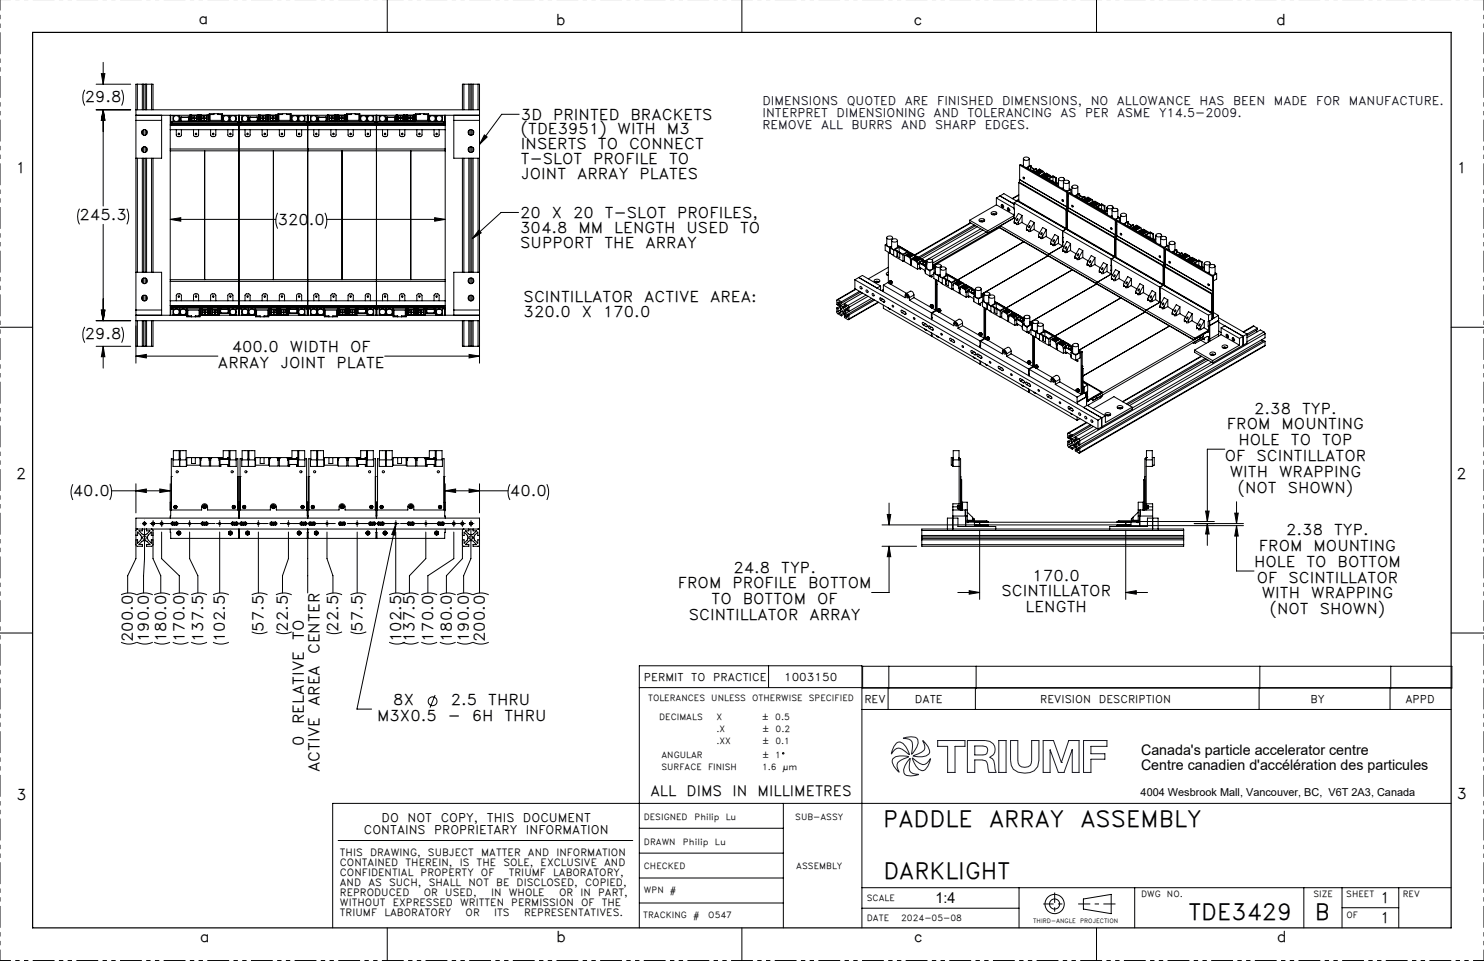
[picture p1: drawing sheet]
<svg xmlns="http://www.w3.org/2000/svg" width="432mm" height="279mm" viewBox="0 0 432 279" stroke-linecap="round" stroke-linejoin="round" font-family="sans-serif">
<defs><g id="words">
<g font-size="6.5">
<text x="257" y="240.5">PADDLE</text>
<text x="287.8" y="240.5">ARRAY</text>
<text x="314.4" y="240.5">ASSEMBLY</text>
<text x="257.1" y="255.6">DARKLIGHT</text>
<text x="345.8" y="267.4">TDE3429</text>
<text x="382.6" y="267.4">B</text>
</g>
<text font-size="4.4" x="272.2" y="262.5">1:4</text>
<g font-size="4.3">
<text x="57.8" y="7">a</text>
<text x="161.7" y="7.1">b</text>
<text x="265.8" y="7.1">c</text>
<text x="371.3" y="7.2">d</text>
<text x="24.7" y="29.5">29.8</text>
<text x="151.6" y="34.8">3D</text>
<text x="161" y="34.8">PRINTED</text>
<text x="183.5" y="34.8">BRACKETS</text>
<text x="151.6" y="39.1">(TDE3951)</text>
<text x="179.7" y="39.1">WITH</text>
<text x="194.1" y="39.1">M3</text>
<text x="151.6" y="43.4">INSERTS</text>
<text x="151.6" y="47.8">T-SLOT</text>
<text x="172.6" y="47.8">PROFILE</text>
<text x="174" y="43.4">TO</text>
<text x="183" y="43.4">CONNECT</text>
<text x="194.7" y="47.8">TO</text>
<text x="4.7" y="50.2">1</text>
<text x="151.6" y="52.1">JOINT</text>
<text x="167.9" y="52.1">ARRAY</text>
<text x="186.1" y="52.1">PLATES</text>
<text x="424" y="50.3">1</text>
<text x="23.1" y="64.1">245.3</text>
<text x="80.8" y="65.3">320.0</text>
<text x="151.4" y="63.3">20</text>
<text x="160.6" y="63.3">X</text>
<text x="166.8" y="63.3">20</text>
<text x="176" y="63.3">T-SLOT</text>
<text x="197" y="63.3">PROFILES,</text>
<text x="151.4" y="67.6">304.8</text>
<text x="151.4" y="72">SUPPORT</text>
<text x="168.3" y="67.6">MM</text>
<text x="175.9" y="72">THE</text>
<text x="178.7" y="67.6">LENGTH</text>
<text x="187.8" y="72">ARRAY</text>
<text x="199.8" y="67.6">USED</text>
<text x="215.3" y="67.6">TO</text>
<text x="152.4" y="87.7">SCINTILLATOR</text>
<text x="187.4" y="87.7">ACTIVE</text>
<text x="206.7" y="87.7">AREA:</text>
<text x="152.4" y="92.1">320.0</text>
<text x="169.3" y="92.1">X</text>
<text x="175.5" y="92.1">170.0</text>
<text x="24.7" y="98.5">29.8</text>
<text x="63.4" y="107">ARRAY</text>
<text x="67.4" y="102.4">400.0</text>
<text x="81.6" y="107">JOINT</text>
<text x="84.4" y="102.4">WIDTH</text>
<text x="97.9" y="107">PLATE</text>
<text x="101.9" y="102.4">OF</text>
<text x="357" y="124.9">FROM</text>
<text x="364.9" y="120.3">2.38</text>
<text x="372.9" y="124.9">MOUNTING</text>
<text x="378.9" y="120.3">TYP.</text>
<text x="360.3" y="129.4">HOLE</text>
<text x="375.6" y="129.4">TO</text>
<text x="384.7" y="129.4">TOP</text>
<text x="356.4" y="134">OF</text>
<text x="365.6" y="134">SCINTILLATOR</text>
<text x="4.7" y="139.4">2</text>
<text x="357.8" y="138.6">WITH</text>
<text x="360.2" y="143.2">(NOT</text>
<text x="372.2" y="138.6">WRAPPING</text>
<text x="374.7" y="143.2">SHOWN)</text>
<text x="423.8" y="139.2">2</text>
<text x="21.2" y="144.2">40.0</text>
<text x="148.4" y="144.2">40.0</text>
<text x="374.3" y="155.7">2.38</text>
<text x="388.2" y="155.7">TYP.</text>
<text x="366.3" y="160.3">FROM</text>
<text x="382.2" y="160.3">MOUNTING</text>
<text x="213.4" y="166.5">24.8</text>
<text x="227.3" y="166.5">TYP.</text>
<text x="364.9" y="164.8">HOLE</text>
<text x="380.1" y="164.8">TO</text>
<text x="389.2" y="164.8">BOTTOM</text>
<text x="197.2" y="171.1">FROM</text>
<text x="213.1" y="171.1">PROFILE</text>
<text x="235.2" y="171.1">BOTTOM</text>
<text x="291.4" y="173.4">SCINTILLATOR</text>
<text x="300.5" y="168.8">170.0</text>
<text x="365.7" y="169.4">OF</text>
<text x="367.1" y="174">WITH</text>
<text x="374.9" y="169.4">SCINTILLATOR</text>
<text x="381.5" y="174">WRAPPING</text>
<text x="207.1" y="175.7">TO</text>
<text x="216.1" y="175.7">BOTTOM</text>
<text x="237.8" y="175.7">OF</text>
<text x="298.4" y="178">LENGTH</text>
<text x="369.5" y="178.6">(NOT</text>
<text x="384" y="178.6">SHOWN)</text>
<text x="76.7" y="183.7" transform="rotate(-90 76.7 183.7)">57.5</text>
<text x="83.7" y="183.7" transform="rotate(-90 83.7 183.7)">22.5</text>
<text x="98.4" y="183.7" transform="rotate(-90 98.4 183.7)">22.5</text>
<text x="105.4" y="183.7" transform="rotate(-90 105.4 183.7)">57.5</text>
<text x="200.4" y="180.2">SCINTILLATOR</text>
<text x="235.5" y="180.2">ARRAY</text>
<text x="38.7" y="186.7" transform="rotate(-90 38.7 186.7)">200.0</text>
<text x="43.3" y="186.7" transform="rotate(-90 43.3 186.7)">190.0</text>
<text x="48.3" y="186.7" transform="rotate(-90 48.3 186.7)">180.0</text>
<text x="53.7" y="186.7" transform="rotate(-90 53.7 186.7)">170.0</text>
<text x="59.1" y="186.7" transform="rotate(-90 59.1 186.7)">137.5</text>
<text x="65.4" y="186.7" transform="rotate(-90 65.4 186.7)">102.5</text>
<text x="88.4" y="186.1" transform="rotate(-90 88.4 186.1)">TO</text>
<text x="93" y="190.2" transform="rotate(-90 93 190.2)">CENTER</text>
<text x="116.7" y="186.7" transform="rotate(-90 116.7 186.7)">102.5</text>
<text x="120.6" y="186.7" transform="rotate(-90 120.6 186.7)">137.5</text>
<text x="126" y="186.7" transform="rotate(-90 126 186.7)">170.0</text>
<text x="131.4" y="186.7" transform="rotate(-90 131.4 186.7)">180.0</text>
<text x="136.4" y="186.7" transform="rotate(-90 136.4 186.7)">190.0</text>
<text x="141.1" y="186.7" transform="rotate(-90 141.1 186.7)">200.0</text>
<text x="93" y="205.3" transform="rotate(-90 93 205.3)">AREA</text>
<text x="109.7" y="209.6">M3X0.5</text>
<text x="114.4" y="205">8X</text>
<text x="130.3" y="209.6">-</text>
<text x="131.2" y="205">2.5</text>
<text x="137.2" y="209.6">6H</text>
<text x="142.1" y="205">THRU</text>
<text x="146.8" y="209.6">THRU</text>
<text x="88.4" y="210.6" transform="rotate(-90 88.4 210.6)">RELATIVE</text>
<text x="88.4" y="216.8" transform="rotate(-90 88.4 216.8)">0</text>
<text x="93" y="224.6" transform="rotate(-90 93 224.6)">ACTIVE</text>
<text x="4.8" y="232.7">3</text>
<text x="423.9" y="232.4">3</text>
<text x="401.7" y="262.5">1</text>
<text x="401.7" y="268.3">1</text>
<text x="58.1" y="273.8">a</text>
<text x="161.9" y="273.9">b</text>
<text x="265.9" y="273.9">c</text>
<text x="371.5" y="273.9">d</text>
</g>
<g font-size="4.2">
<text x="332" y="219.6">Canada's particle accelerator centre</text>
<text x="332" y="223.8">Centre canadien d'accélération des particules</text>
<text x="189.2" y="231.3">ALL</text>
<text x="199.8" y="231.3">DIMS</text>
<text x="213.1" y="231.3">IN</text>
<text x="220.4" y="231.3">MILLIMETRES</text>
</g>
<g font-size="3.5" fill="#000040">
<text x="221.9" y="30.4">DIMENSIONS</text>
<text x="221.9" y="34">INTERPRET</text>
<text x="243.4" y="34">DIMENSIONING</text>
<text x="246.4" y="30.4">QUOTED</text>
<text x="263.3" y="30.4">ARE</text>
<text x="271.7" y="34">AND</text>
<text x="272.7" y="30.4">FINISHED</text>
<text x="281.5" y="34">TOLERANCING</text>
<text x="291.6" y="30.4">DIMENSIONS,</text>
<text x="308.6" y="34">AS</text>
<text x="315.7" y="34">PER</text>
<text x="317.4" y="30.4">NO</text>
<text x="325" y="30.4">ALLOWANCE</text>
<text x="325.1" y="34">ASME</text>
<text x="337.3" y="34">Y14.5-2009.</text>
<text x="349" y="30.4">HAS</text>
<text x="358.8" y="30.4">BEEN</text>
<text x="370.6" y="30.4">MADE</text>
<text x="382.9" y="30.4">FOR</text>
<text x="392.4" y="30.4">MANUFACTURE.</text>
<text x="221.9" y="37.5">REMOVE</text>
<text x="238.9" y="37.5">ALL</text>
<text x="247.8" y="37.5">BURRS</text>
<text x="262.2" y="37.5">AND</text>
<text x="272.1" y="37.5">SHARP</text>
<text x="286.6" y="37.5">EDGES.</text>
</g>
<g font-size="3.5">
<text x="111" y="238.9">DO</text>
<text x="118.6" y="238.9">NOT</text>
<text x="128.2" y="238.9">COPY,</text>
<text x="141.7" y="238.9">THIS</text>
<text x="152.2" y="238.9">DOCUMENT</text>
<text x="105.9" y="242.4">CONTAINS</text>
<text x="126.3" y="242.4">PROPRIETARY</text>
<text x="153" y="242.4">INFORMATION</text>
</g>
<g font-size="3.2">
<text x="228.1" y="198">1003150</text>
<text x="331.9" y="231.5">4004 Wesbrook Mall, Vancouver, BC, V6T 2A3, Canada</text>
</g>
<g font-size="3.1">
<text x="187.4" y="197.9">PERMIT</text>
<text x="201.2" y="197.9">TO</text>
<text x="207.5" y="197.9">PRACTICE</text>
<text x="251.5" y="204.4">REV</text>
<text x="266.2" y="204.4">DATE</text>
<text x="302.6" y="204.4">REVISION</text>
<text x="319.7" y="204.4">DESCRIPTION</text>
<text x="381.3" y="204.4">BY</text>
<text x="408.9" y="204.4">APPD</text>
</g>
<g font-size="2.9">
<text x="98.9" y="248.8">THIS</text>
<text x="98.9" y="251.8">CONTAINED</text>
<text x="107.7" y="248.8">DRAWING,</text>
<text x="118" y="251.8">THEREIN,</text>
<text x="124.5" y="248.8">SUBJECT</text>
<text x="133.8" y="251.8">IS</text>
<text x="138.7" y="251.8">THE</text>
<text x="140" y="248.8">MATTER</text>
<text x="146.5" y="251.8">SOLE,</text>
<text x="153.6" y="248.8">AND</text>
<text x="157.3" y="251.8">EXCLUSIVE</text>
<text x="161.9" y="248.8">INFORMATION</text>
<text x="175.8" y="251.8">AND</text>
<text x="98.9" y="254.7">CONFIDENTIAL</text>
<text x="98.9" y="257.6">AND</text>
<text x="107.2" y="257.6">AS</text>
<text x="113.2" y="257.6">SUCH,</text>
<text x="122.4" y="254.7">PROPERTY</text>
<text x="124.8" y="257.6">SHALL</text>
<text x="136.3" y="257.6">NOT</text>
<text x="139.9" y="254.7">OF</text>
<text x="144.4" y="257.6">BE</text>
<text x="148" y="254.7">TRIUMF</text>
<text x="150.3" y="257.6">DISCLOSED,</text>
<text x="161" y="254.7">LABORATORY,</text>
<text x="170.3" y="257.6">COPIED,</text>
<text x="98.9" y="260.5">REPRODUCED</text>
<text x="98.9" y="263.4">WITHOUT</text>
<text x="114.3" y="263.4">EXPRESSED</text>
<text x="123.3" y="260.5">OR</text>
<text x="129.5" y="260.5">USED,</text>
<text x="133.9" y="263.4">WRITTEN</text>
<text x="142.9" y="260.5">IN</text>
<text x="148" y="260.5">WHOLE</text>
<text x="148.8" y="263.4">PERMISSION</text>
<text x="162.7" y="260.5">OR</text>
<text x="168.9" y="260.5">IN</text>
<text x="169.1" y="263.4">OF</text>
<text x="174" y="260.5">PART,</text>
<text x="175.1" y="263.4">THE</text>
<text x="98.9" y="266.3">TRIUMF</text>
<text x="111.8" y="266.3">LABORATORY</text>
<text x="135.5" y="266.3">OR</text>
<text x="143.8" y="266.3">ITS</text>
<text x="152.5" y="266.3">REPRESENTATIVES.</text>
</g>
<g font-size="2.5">
<text x="188.6" y="203.7">TOLERANCES</text>
<text x="207" y="203.7">UNLESS</text>
<text x="218.9" y="203.7">OTHERWISE</text>
<text x="235.3" y="203.7">SPECIFIED</text>
<text x="191.8" y="209.3">DECIMALS</text>
<text x="208.5" y="209.3">X</text>
<text x="221.7" y="209.3">±</text>
<text x="225.6" y="209.3">0.5</text>
<text x="208.5" y="213">.X</text>
<text x="221.8" y="213">±</text>
<text x="225.7" y="213">0.2</text>
<text x="192.5" y="220.3">ANGULAR</text>
<text x="208.4" y="216.3">.XX</text>
<text x="221.7" y="220.3">±</text>
<text x="221.8" y="216.3">±</text>
<text x="225.6" y="220.3">1</text>
<text x="225.6" y="216.3">0.1</text>
<text x="192.5" y="223.9">SURFACE</text>
<text x="206" y="223.9">FINISH</text>
<text x="221.7" y="223.9">1.6</text>
<text x="227.8" y="223.9">µm</text>
<text x="187.3" y="238.5">DESIGNED</text>
<text x="202.1" y="238.5">Philip</text>
<text x="211.2" y="238.5">Lu</text>
<text x="231.4" y="238.4">SUB-ASSY</text>
<text x="187.4" y="245.6">DRAWN</text>
<text x="198.7" y="245.6">Philip</text>
<text x="208" y="245.6">Lu</text>
<text x="187.4" y="252.7">CHECKED</text>
<text x="231.7" y="252.6">ASSEMBLY</text>
<text x="187.3" y="259.8">WPN</text>
<text x="194.9" y="259.8">#</text>
<text x="252.2" y="261.9">SCALE</text>
<text x="332" y="260.7">DWG</text>
<text x="339.6" y="260.7">NO.</text>
<text x="382.1" y="260.8">SIZE</text>
<text x="391.7" y="260.8">SHEET</text>
<text x="408.2" y="260.8">REV</text>
<text x="187.1" y="267">TRACKING</text>
<text x="201.7" y="267">#</text>
<text x="206.1" y="266.9">O547</text>
<text x="252.2" y="267.9">DATE</text>
<text x="262.2" y="267.9">2024-05-08</text>
<text x="391.7" y="266.8">OF</text>
</g>
<g font-size="1.7">
<text x="300.6" y="268.3">THIRD-ANGLE</text>
<text x="314.3" y="268.3">PROJECTION</text>
</g>
</g></defs>
<g fill="none" stroke="#000" stroke-width=".29">
<path d="M112.7 -.1v9.5M215.9 -.1v9.5M319.1 -.1v9.5M30 18.1v6.4M24.7 26.1l-.4 1-.2 1.3 .2 1.3 .4 1M28 24.5h10M28 31.9h10M29.5 21.4h1l-.5 3.1zM30 31.9l.5 3.1h-1zM30 31.9v28M35.4 26.1l.5 1.9v1.1l-.5 1.6M39.5 35h7.5"/>
<path d="M39.5 33.5h15.8M39.5 31.9h100M40 24.5h-.5v81.1M40 24.5h1.4M40 24.5v7.4M41.4 24.5h.4M41.4 24.5v7.4M41.4 37.9v1.2M41.8 24.5h.5M41.8 24.5v7.4M41.8 37.7v1.6M42.3 24.5h.4"/>
<path d="M42.3 24.5v7.4M42.3 37.7v1.6M42.7 24.5v7.4M42.7 37.9v1.2M42.7 24.5h1.4M44.1 24.5h.4v7.4M44.1 24.5v7.4M47 33.5v12.5h-7.5M49.5 33.5v58.2M49.5 37.7h80M49.5 36.3h80M49.7 33.5v2.8"/>
<path d="M49.8 35.3h.1M49.8 35.8h.1M49.8 35.3v1M49.8 35.3h19.4l.1 1M49.8 36.1h19.5M49.8 35.8h19.5M50.3 35.3v-1.7h1.9v1.7M51.3 37.7v1.6l.5 .4 .9-.2 .1-1.8M52.5 35.3v-1.3h2.5v1.3M52.7 34.1h2.2v1.1h-2.2zM52.8 34v.1M52.8 35.2v.1"/>
<path d="M54.8 34v.1M54.8 35.2v.1M55.3 35.3v-1.9h2.5v1.9M55.7 33.4v1.9M55.8 33.7h.7v.4l-.7 .2zM55.8 34.4h.7v.7h-.5zM56.3 37.7v1.6l.5 .4 .9-.2 .1-1.8M56.6 33.7h.6v.6l-.6-.2zM56.6 34.4h.6l-.2 .7h-.4zM57.4 33.4v1.9M57.7 33.4v1.9M57.8 33.5h.3"/>
<path d="M58.1 35.3v-1.9h2.6v1.9M58.2 33.4v1.9M58.6 33.4v1.9M58.7 33.7h.6l-.1 .6h-.5zM58.7 34.4h.6v.7l-.6-.2zM59.5 33.7h.6v.6h-.4zM59.5 34.4h.6v.5l-.6 .2zM60.3 33.4v1.9M60.6 33.4v1.9M60.7 33.5h.2M60.9 35.3v-2.2h3.8v2.2M61.3 37.7v1.7l.5 .3 .9-.2 .1-1.8"/>
<path d="M62.2 33.1v.2h-1.1v1.7h3.3v-1.7h-1v-.2M64.7 33.5h10.6M64.8 35.3v-1.7h3.9v1.7M66.3 37.7v1.6l.5 .4 .9-.2 .1-1.8M66.7 33.6v1.7M66.8 33.6v1.7M69.4 33.5v2.8M69.5 33.5v58.2M69.7 33.5v2.8M69.8 35.3h.1M69.8 35.8h.1M69.8 35.3h19.5v1"/>
<path d="M69.8 35.3v1M69.8 36.1h19.5M69.8 35.8h19.5M70.3 35.3v-1.7h1.9v1.7M71.3 37.7v1.6l.5 .4h.7l.2-.3 .1-1.7M72.5 35.3v-1.3h2.5v1.3M72.7 34.1h2.2v1.1h-2.2zM72.8 34v.1M72.8 35.2v.1M74.8 34v.1M74.8 35.2v.1M75.3 35.3v-1.9h2.5v1.9"/>
<path d="M75.7 33.4v1.9M75.8 33.7h.7v.4l-.7 .2zM75.8 34.4h.7v.7h-.5zM76.3 37.7v1.5l.5 .5 .9-.2 .1-1.8M76.6 33.7h.6v.6h-.4zM76.6 34.4h.6v.5l-.6 .2zM77.4 33.4v1.9M77.8 33.5h.3M78.1 35.3v-1.9h2.6v1.9M78.2 33.4v1.9M78.6 33.4v1.9M78.7 33.7h.6v.4l-.6 .2z"/>
<path d="M78.7 34.4h.6v.7h-.4zM79.5 33.7h.6v.6h-.4zM79.5 34.4h.6v.5l-.6 .2zM80.3 33.4v1.9M80.6 33.4v1.9M80.7 33.5h.2M80.9 35.3v-2.2h3.8v2.2M81.3 37.7v1.6l.5 .4 .9-.2 .1-1.8M82.2 33.1v.2h-1.1v1.7h3.3v-1.7h-1v-.2M84.7 33.5h10.5M84.8 35.3v-1.7h3.9v1.7M86.3 37.7v1.6l.5 .4h.7l.2-.3 .1-1.7"/>
<path d="M86.7 33.6v1.7M86.8 33.6v1.7M89.2 35.3v.5M89.4 33.5v2.8M89.5 33.5v58.2M89.7 33.5v2.8M89.9 35.3h.1M89.9 35.8h.1M89.9 35.3v1M89.9 35.3h19.3M89.9 36.1h19.3M89.9 35.8h19.3"/>
<path d="M90.3 35.3v-1.7h2v1.7M91.3 37.7v1.6l.5 .4h.7l.2-.3 .1-1.7M92.5 35.3v-1.3h2.5v1.3M92.7 34.1h2.2v1.1h-2.2zM92.8 34v.1M92.8 35.2v.1M94.8 34v.1M94.8 35.2v.1M95.2 35.3v-1.9h2.6v1.9M95.3 33.4v1.9M95.7 33.4v1.9M95.8 33.7h.7l-.2 .6h-.5z"/>
<path d="M95.8 34.4h.7v.7l-.7-.2zM96.3 37.7v1.7l.5 .3 .9-.2 .1-1.8M96.6 33.7h.6v.6h-.4zM96.6 34.4h.6v.5l-.6 .2zM97.4 33.4v1.9M97.8 33.5h.3M98.1 35.3v-1.9h2.6v1.9M98.2 33.4v1.9M98.6 33.4v1.9M98.7 33.7h.6v.4l-.6 .2zM98.7 34.4h.6v.7h-.4zM99.5 33.7h.6v.6h-.4z"/>
<path d="M99.5 34.4h.6v.5l-.6 .2zM100.3 33.4v1.9M100.6 33.4v1.9M100.7 33.5h.2M100.9 35.3v-2.2h3.8v2.2M101.3 37.7v1.6l.5 .4 .9-.2 .1-1.8M102.2 33.1v.2h-1.1v1.7h3.3v-1.7h-1v-.2M104.7 33.5h10.6M104.8 35.3v-1.7h3.9v1.7M106.3 37.7v1.6l.5 .4 .9-.2 .1-1.8M106.8 33.6v1.7M109.2 35.3h.1"/>
<path d="M109.2 35.8h.1M109.2 35.3v1M109.4 33.5v2.8M109.5 33.5v58.2M109.7 33.5v2.8M109.8 36.1h19.4M109.8 35.8h19.4M110.3 35.3v-1.7h2v1.7M111.3 37.7v1.6l.5 .4 .9-.2 .1-1.8M112.5 35.3v-1.3h2.5v1.3M112.7 34.1h2.2v1.1h-2.2zM112.8 34v.1"/>
<path d="M112.8 35.2v.1M114.8 34v.1M114.8 35.2v.1M115.3 35.3v-1.9h2.5v1.9M115.3 33.4v1.9M115.7 33.4v1.9M115.9 33.7h.6v.4l-.6 .2zM115.9 34.4h.6v.7h-.5zM116.3 37.7v1.7l.5 .3 .9-.2 .1-1.8M116.6 33.7h.6v.6l-.6-.2zM116.6 34.4h.6l-.1 .7h-.5zM117.4 33.4v1.9"/>
<path d="M117.8 33.5h.3M118.1 35.3v-1.9h2.6v1.9M118.2 33.4v1.9M118.6 33.4v1.9M118.7 33.7h.6l-.1 .6h-.5zM118.7 34.4h.6v.7l-.6-.2zM119.5 33.7h.6v.6h-.5zM119.5 34.4h.6l-.2 .7h-.4zM120.3 33.4v1.9M120.6 33.4v1.9M120.7 33.5h.2M120.9 35.3v-2.2h3.8v2.2"/>
<path d="M121.3 37.7v1.6l.5 .4 .9-.2 .1-1.8M122.2 33.1v.2h-1.1v1.7h3.3v-1.7h-1.1v-.2M124.7 33.5h14.8M124.8 35.3v-1.7h3.9v1.7M126.3 37.7v1.6l.5 .4 .9-.2 .1-1.8M126.8 33.6v1.7M129.2 35.3h.1M129.2 35.8h.1M129.2 35.3v1M129.2 35.3h-19.4v1M129.4 33.5v2.8M129.5 33.5v58.2"/>
<path d="M132 33.5v12.5h7.5M132 35h7.5M135 24.5h-.5v7.4M135 24.5h1.4M135 24.5v7.4M136.4 24.5h.4M136.4 24.5v7.4M136.4 37.9v1.2M136.8 24.5h.5M136.8 24.5v7.4M136.8 37.7v1.6M137.3 24.5h.4"/>
<path d="M137.3 24.5v7.4M137.3 37.7v1.6M137.7 24.5v7.4M137.7 37.9v1.2M137.7 24.5h1.4M139.1 24.5h.4v81.1M139.1 24.5v7.4M140.9 39.2l.8 .6-2.2 2.2zM151.1 33.2h-5.1l-6.5 8.8M40 46v33.2M41.4 42.9v1.2M41.4 46v33.2"/>
<path d="M41.8 42.7v1.6M41.8 46v33.2M42.3 42.7v1.6M42.3 46v33.2M42.7 42.9v1.2M42.7 46v33.2M44.1 46v33.2M44.5 46v33.2M49.5 43.3h80M49.5 43.9h80M59.5 43.9v37.4M79.6 43.9v37.4"/>
<path d="M99.5 43.9v37.4M119.5 43.9v37.4M134.5 46v33.2M135 46v33.2M136.4 42.9v1.2M136.4 46v33.2M136.8 42.7v1.6M136.8 46v33.2M137.3 42.7v1.6M137.3 46v33.2M137.7 42.9v1.2M137.7 46v33.2"/>
<path d="M139.1 46v33.2M289.9 57.6l5.2 2.9M289.9 59.5l-7.7 4.5M289.9 59.5l5.2 3M289.9 57.6v1.9M291 57l4.1 2.3M291 57l-1.1 .6M291 57l1.1-.7 3.8 2.2M291.4 59.4a.52 .52 0 0 1 .6 .4 .52 .52 0 0 1-.2 .6l-.4-.4zM291.5 59.4l.1 .5 .4 .4M291.7 59.5v.5l.3 .1M295.1 59l1-.6 56.5 32.7"/>
<path d="M295.1 59l14.1 8.2M295.1 59v3.3M296.4 56.6l-1.9 1.1M296.4 57.9l-.7 .5M296.4 58.3l-.2 .2M296.4 58.5l13.8 7.9-.2 .1M296.4 58.5l-.1 .1M296.4 53.1l13.8 7.9M296.4 53.1v5.4M296.4 56.8l-1.7 1M296.6 53l13.7 7.9-.1 .1M296.6 52.2l13.8 7.9-.1 6.6"/>
<path d="M296.6 53l-.2 .1M296.6 52.2v.8M296.7 48l-.1 4.2M296.7 48l.3-.2 1.9 1.1M296.7 48l13.7 7.9M297.7 51.5l.3 .2v.3l-.3-.1zM297.8 46.1v2.2M297.8 48l-.3 .2M297.9 45.9a1.03 1.03 0 0 1 1.6 .3 .94 .94 0 0 1-.9 .4 .94 .94 0 0 1-.8-.6zM298 51.6l.1 .2M298.6 48.8h.3M298.9 48.9l.1 .2"/>
<path d="M298.9 48.6l.1 .2M298.9 48.6v.3M299 49.1l1.4 .7M299 48.8v.3M299.2 49.1h.1M299.2 48.7v.4M299.2 49.1l1.2 .7M299.2 48.7l-.2 .1M299.5 46.1v2.2M299.5 48.1l.1 .1M299.8 48.2v1M299.8 48.2l.1 .1"/>
<path d="M299.8 49.2l.6 .4M299.8 49.2l-.2 .2M299.8 48.2l-.6 .5M299.9 48.3v.3M299.9 48.6l1.1 .7M300 48.2v.4M300 48.2l-.2-.1-.9 .5M300 48.6l1.1 .6M300 48.6h-.1M300 48.2l-.1 .1M300.4 49.6v.2M300.4 49.8l.2 .2"/>
<path d="M300.4 49.6l.2 .1M300.6 50l.3 .1M300.6 49.7v.3M300.9 50.1l1.6 .9M301.1 49.9l-.2 .2M301.1 49.9l1.2 .7M301.3 49.1h.3M301.3 49.1l-.9 .5M301.3 49.1h.1M301.6 49.1v.5M301.6 49.1l-1 .6M301.9 49.6l-.3 .2 .3 .3"/>
<path d="M301.9 49.6l.4 .3-.4 .2M301.9 49.6v.5M301.9 50.2l.5-.3 .4 .3-.3 .2zM301.9 49.6l.5-.3 .4 .3-.3 .2zM302.3 50.6l.2 .4M302.4 49.3v.5M302.4 49.9v.5M302.5 51l.4 .3M302.9 51.3l1.7 .9M302.9 51.3h.1M302.9 49.6l-.3 .2 .3 .3M302.9 49.6l.5 .3-.5 .2"/>
<path d="M302.9 49.6v.5M303.1 51.1l-.2 .2M303.1 51.1l1.2 .7M303.6 49.8l-1.2-.7-1.3 .8M303.6 49.8l-1.3 .8M303.6 49.8l.3 .5M303.9 50.8l-.3 .2 .3 .3M303.9 50.8l.4 .2-.4 .3M303.9 50.3v.4M303.9 50.8v.5M303.9 50.3l-1.3 .8M303.9 50.7l-1 .6"/>
<path d="M303.9 50.7h.1M304 50.8l.4-.3 .5 .3-.3 .1zM304 51.4l.4-.3 .5 .3-.3 .1zM304.3 51.8l.3 .4M304.4 50.5v.4M304.4 51.1v.4M304.6 52.2l6.1 3.5M304.8 52.2l-.2 .1M304.8 52.1l2.7 1.5M304.8 52.1v.3M304.9 50.8v.5M304.9 50.8l-.3 .2 .3 .3"/>
<path d="M304.9 50.8l.5 .2-.5 .3M305.7 51l-1.4 .8M305.7 51l.2 .4M305.7 51l-1.2-.7-1.4 .8M306.4 51.3v1.4M306.4 51.3l.8 .5M306.4 51.3l-1.2 .7 2.3 1.4 .5-.3M307.2 51.8v1.4l.1-.1M307.3 51.7v1.4M307.3 51.7l-.9-.6-1.6 1M307.3 51.7l-.1 .1M307.3 53.1l.4 .2"/>
<path d="M307.5 53.6v.3M308 52.2v.1M308 52.1v2.1M308 53.9l-.2 .2M308 52.2h.1M308 53.3l-.5 .3M308.1 51.9a.96 .96 0 0 1 1.6 .3 1.02 1.02 0 0 1-1.7-.2zM309 58.1h.3l.1 .5-.3-.1zM309.3 58.1l.1 .2M309.4 54.6l-.5 .1M309.4 52.9v2.1M309.4 54.8l-.2 .1"/>
<path d="M309.4 54.7l-.3 .2M309.6 52.6a.79 .79 0 0 1 .9-.2 .79 .79 0 0 1 .5 .7 1.03 1.03 0 0 1-1.6-.3zM309.7 52.1v.4M310.4 55.9v10.8l.2-.1M310.7 55.7v5.5M310.7 55.7l-.3 .2M310.8 56.2v4.2M310.8 56.2l13.7 7.9M310.8 57.1l-.1 .1M310.8 56.2l.3-.2 1.9 1.1M311.1 52.9v2.3l-.8 .3M311.1 54.8l.5 .3"/>
<path d="M311.6 55.1v1.2M311.6 55.1l-1 .6M311.9 59.7l.3 .1v.4l-.3-.2zM311.9 54.3v2.2M311.9 56.2l-.2 .1M312 54a1.05 1.05 0 0 1 1.6 .3 .95 .95 0 0 1-1.7-.1zM312.1 59.8l.1 .1M313 56.9l-.2 .1M313 56.8v.3M313 57.1l.2 .1M313 56.8l.2 .1M313.2 57.2l1.4 .8"/>
<path d="M313.2 56.9v.3M313.3 57.3h.1M313.3 56.9v.4M313.3 57.3l1.3 .7M313.3 56.9h-.1M313.6 54.3v2.1M313.6 56.2l.2 .1M314 57.4l.6 .3M314 56.4v1M314 56.4h.1M314 57.4l-.2 .1M314 56.4l-.7 .5"/>
<path d="M314 56.4v.4M314 56.8l1.1 .7M314.1 56.4v.4M314.1 56.4l-.2-.1-.9 .5M314.1 56.8l1.1 .6M314.1 56.8h-.1M314.1 56.4h-.1M314.6 57.7v.3M314.6 58l.2 .1M314.6 57.7l.2 .1M314.8 58.1l.2 .2M314.8 57.8v.3"/>
<path d="M315 58.3l1.7 .9M315.2 58.1l-.2 .2M315.2 58.1l1.2 .7M315.4 57.2l.3 .1M315.4 57.2l-.8 .5M315.4 57.2v.1M315.7 57.3l-.9 .5M315.7 57.3v.5M316 57.8v.5M316 57.8l-.3 .2 .3 .3M316 57.8l.4 .2-.4 .3M316.1 58.3l.4-.2 .5 .2-.3 .2z"/>
<path d="M316.1 57.7l.4-.2 .5 .2-.3 .2zM316.4 58.8l.3 .4M316.5 57.5v.4M316.5 58.1v.4M316.7 59.2l.3 .2M317 59.4l1.7 1M317.1 57.8l-.4 .2 .4 .3M317.1 57.8l.4 .2-.4 .3M317.1 59.4h-.1M317.1 57.8v.5M317.3 59.3l-.3 .1M317.3 59.3l1.2 .7"/>
<path d="M317.8 58l-1.4 .8M317.8 58l.2 .5M317.8 58l-1.2-.7-1.4 .8M318 58.9l-.3 .3 .3 .3M318 58.9l.5 .3-.5 .3M318 58.5v.3M318 58.9v.6M318 58.5l-1.3 .8M318 58.8l-1 .6M318 58.8h.1M318.1 58.9l.5-.2 .4 .2-.3 .2zM318.1 59.5l.5-.2 .4 .2-.3 .2z"/>
<path d="M318.5 60l.2 .4M318.6 58.7v.4M318.6 59.3v.4M319.1 58.9l-.3 .3 .3 .3M319.1 58.9l.4 .3-.4 .3M319.1 58.9v.6M319.8 59.2l-1.3 .8M319.8 59.2l.2 .4M319.8 59.2l-1.2-.7-1.3 .8M320.5 59.5v1.4M320.5 59.5l-1.2 .7 2.4 1.3 .5-.3M320.5 59.5l.8 .4"/>
<path d="M321.3 59.9v1.4l.2-.1M321.5 59.8l-1-.5-1.6 .9M321.5 59.8l-.2 .1M321.5 59.8v1.4M23.1 60.7l-.3 .9-.2 1.3 .2 1.4 .3 .9M30 65.2v28M36.9 60.7l.5 1.9v1l-.5 1.6M39.5 79.2h7.5v12.5M49.5 63.8l3.1-.5v1zM49.5 63.8h30.8M80.8 61.9l-.5 1.9 .1 1.4 .4 1.3M94.5 61.9l.4 .9 .2 1.4-.2 1.3-.4 1"/>
<path d="M95.1 63.8h34.4M126.5 63.3l3 .5-3 .5zM139.3 67l.7 .7-2.6 1.7zM139.5 79.2h-7.5v12.5M150.9 61.8h-5.1l-8.4 7.6M257.6 71.2l1.3 .8M257.6 71.2v1.6l1.3 .8M258 69.1v2.2a1.09 1.09 0 0 0 1.4 .3M258 71l-.4 .2M258.1 79.9l.4-.1-.3 .2M258.1 68.8a.88 .88 0 0 1 .9-.2 .88 .88 0 0 1 .6 .7 1 1 0 0 1-1.6-.3zM258.5 79.1l-.1 .1a.47 .47 0 0 0-.5 .5 .47 .47 0 0 0 .6 .4"/>
<path d="M258.5 77.7l-5.8 3.4M258.5 73.3v8.9M258.9 72v1.6M259 72.1l1 .6M259 72.1v1.5l1 .6M259 73.5l-.1 .1M259.4 69.9v2.2l.7 .5M259.4 71.8l-.4 .3M259.4 71.7l-.5 .3M259.5 73.9l.3 .2M259.5 69.7a.86 .86 0 0 1 .9-.3 .86 .86 0 0 1 .7 .7 1 1 0 0 1-1.7-.3zM259.7 69.1v.4"/>
<path d="M260 72.6l1 .5M260 72.6l1.7-1 2.7 1.6M260 72.6v1.8l2.7 1.6M261 73.1v1.4M261.1 69.9v2M261.1 71.3l8.6 4.9M261.1 71.6l.3 .2M261.1 71.9h.1M261.2 73l-.2 .1M261.2 73v1.4l-.2 .1M261.6 71.9l2.3 1.3-1.2 .7-.7-.4M261.6 71.9l-1.2 .7 .8 .4"/>
<path d="M261.6 73.3l-.4 .2M261.6 73.3l.4 .2M261.6 71.9v1.4M261.8 73.6l.9 .5M261.8 73.6v1.4l-.8-.5M262 73.5l-.2 .1M262.7 74.1v1.9M263.2 75.7l-.5 .3M263.2 74.7h.1M263.2 74.6v.1M263.5 74.2l-.3 .2v1.7l1.8 1M263.5 74.2l1.2 .7"/>
<path d="M264.2 73.9l-.5 .3 .5 .2M264.2 73.9l.3 .2-.3 .3M264.2 73.9v.5M264.4 73.5l.1 .1M264.4 73.2l-1.7 .9M264.4 73.2v.5M264.6 73.7l-.3 .2 .4 .3 .4-.3-.3-.2M264.6 74.3h.2M264.6 74.3l-.3 .2 .4 .3 .4-.3-.3-.2M264.6 73.7h.2M264.6 73.7v.3M264.6 74.3v.4"/>
<path d="M264.7 74.9l.2 .5M264.8 73.7v.3M264.8 74.3v.4M264.9 75.7h.1M264.9 75.4v.3M265 75.7v1.4M265.2 77l-.2 .1M265.3 73.9v.5M265.3 73.9l.3 .2-.3 .3M265.3 73.9l-.5 .3 .5 .2M265.3 75.5l-.3 .2M265.5 75.4l-.3 .4v1.4l1.8 1.1"/>
<path d="M265.5 75.4l1.2 .7M266 74.1l.3 .5M266 74.1l-1.3 .8M266 74.1l-1.2-.7-1.3 .8M266.2 75.1l-.4 .3 .4 .2M266.2 75.1l.4 .2-.4 .3M266.2 75.1v.5M266.2 74.5l.4 .3M266.3 74.9h.1M266.3 74.6v.3M266.3 74.6l-1.4 .8M266.3 74.9l-1.4 .8"/>
<path d="M266.6 75.5h.3M266.6 74.9h.3M266.6 75.5l-.3 .2 .4 .2 .5-.2-.3-.2M266.6 74.9l-.3 .1 .4 .3 .5-.3-.3-.1M266.6 74.9v.3M266.6 75.5v.3M266.7 76.1l.2 .5M266.9 74.9v.3M266.9 75.5v.3M266.9 76.6l.1 1.7M266.9 76.9h.1M267.3 75.1l.3 .2-.3 .3"/>
<path d="M267.3 75.1l-.5 .3 .5 .2M267.3 75.1v.5M267.6 76.6l-.6 .3M267.6 76.1v2l.2 .1M267.6 76.1l.2 .1M267.6 76.2l-.7 .4M267.6 77.9l-.6 .4M267.8 78.2v-.4l1.4 .8v.5M267.8 76.2v.4M267.8 76.6l1.3 .8v-.4M267.9 76.6h-.1M267.9 76.6l1.2 .7"/>
<path d="M267.9 76.2h-.1M267.9 76.2v.4M268 75.3l-1.3 .8M268 75.3l.3 .4M268 75.3l-1.2-.7-1.3 .8M268.1 78l-.3 .2M268.5 76.7l.6 .3M268.5 75.7v1M268.5 75.7h.1M268.5 76.7l-.2 .1M268.5 75.7l-.6 .5M268.6 76.1l1.1 .7-.6 .2"/>
<path d="M268.6 75.7v.4M268.7 76l1 .6M268.7 75.7l-.2-.1-.9 .5M268.7 75.7l-.1 .4M268.7 75.7h-.1M269.1 77l.2 .1M269.2 78v1.5l1.4 .8M269.2 78l1.4 .7M269.3 77.1v.8M269.7 75.8v2.2a1 1 0 0 0 1.7 0v-2.2M269.7 77.7l-.5 .3M269.7 76.9l-.4 .2"/>
<path d="M269.7 75.6a1 1 0 0 1 1.7 .3 .88 .88 0 0 1-1 .4 .88 .88 0 0 1-.7-.7zM270.6 78.7v1.6M271.4 77.2l.8 .4M271.4 77.8l.4 .2M271.4 77.5l.8 .5M271.7 79.4v1.6l1.3 .7M271.7 79.4l1.3 .8M271.7 79.7l-1.1 .6M271.8 78l-1.2 .7M271.8 78v1.3M272.2 77.3v2.1a1.03 1.03 0 0 0 1.4 .4M272.2 79.1l-.5 .3"/>
<path d="M272.3 77a1.03 1.03 0 0 1 1.6 .3 .94 .94 0 0 1-.9 .5 .94 .94 0 0 1-.8-.6zM273.6 78.1v2.2l.1 .2 .5 .2M273.6 80l-.5 .2M273.6 79.9l-.6 .3M273.7 77.8a1.03 1.03 0 0 1 1.6 .3 .94 .94 0 0 1-.9 .5 .94 .94 0 0 1-.8-.6zM273.9 77.3v.4M275.3 78.1v2M275.3 79.4l8.5 5M275.3 79.8l.3 .1M282.2 64l5.2 3.1M282.2 64v.7l5.2 3M282.3 64.8l-16.2 9.3"/>
<path d="M282.5 64.8l-16.3 9.4M283.5 65.4l-16.3 9.4M283.8 65.6l-16.2 9.4M284.3 65.9l-16.2 9.4M284.9 63.9a.97 .97 0 0 1 1.6 .2 .85 .85 0 0 1-.9 .5 .85 .85 0 0 1-.7-.7zM285 64.3l.6-.1 .7 .1M285.4 66.5l-16.3 9.4M285.6 64.2l-.4 .2M286 66.9l-14.9 8.6M286.2 64.3l-.4 .2M287 67.5l-15.6 9M287.4 67.1v.6"/>
<path d="M288.4 61.8a1 1 0 0 1 1.7 .3 .87 .87 0 0 1-1 .4 .87 .87 0 0 1-.7-.7zM288.6 62.3l.6-.2 .7 .2M289.2 62.1l-.5 .3M289.7 62.2l-.4 .3M290.8 66.1l56.5 32.6M290.8 66.1l56.5 32.7M290.8 66.2l-19.2 11.1M291.1 65.7l-19.7 11.4M291.1 65.7l56.6 32.6M291.1 65.7l-.3 .4M293.2 60.5a.5 .5 0 0 1 .5 .3 .5 .5 0 0 1-.1 .5l-.4-.2zM293.3 60.5l.1 .5 .4 .3"/>
<path d="M293.4 60.5a.42 .42 0 0 0 .4 .6M295.1 63.3l-7.7 4.4M295.1 62.7l-7.7 4.4M295.1 63.4l.3 .2M295.1 63.4l-4 2.3M295.1 62.3v1.1M295.1 64.4l.1 .5M295.2 62.2l-.1 .1M295.2 64.7v.2M295.2 64.7l.4 .2M295.2 64.7h.1M295.4 64.8l-.2 .1"/>
<path d="M295.6 64.9l.2 .4 .5-.1M295.6 64.9h.1M296.3 64.5l-.4 .4h-.3M296.3 64.5v.7M297.3 64.7l1.7 .9M297.4 62.7l-1.1-.6-1.2 2 .1 .6M297.4 62.7v1.9l-1.1 .6M297.4 62.7l-1.1 1.8M297.9 70.3l-19.2 11.1M298.7 66.9v.1M298.7 66.4v.6M298.7 66.7l.1 .1"/>
<path d="M298.8 66.7l.4 .3M298.8 66.7v.1M298.8 66.8l.4 .2M298.9 66.9l-.2 .1M299.2 67l.2 .3h.5M299.2 67h.1M299.4 65.8v-.1a.22 .22 0 0 1 .2 .3 .22 .22 0 0 1-.3 0zM299.9 66.5l-.7 .5M299.9 66.5v.8M300.8 66.7l1.7 1M300.9 64.7l-1-.6-1.2 1.9 .1 .7M300.9 64.7v1.9l-1 .7"/>
<path d="M300.9 64.7l-1 1.8M302.2 68.5v.5M302.3 68.8l-.1 .2M302.3 68.8l.4 .2M302.3 68.8h.1M302.4 68.9l-.2 .1M302.7 69l.1 .4 .6-.1M302.7 69h.1M303.4 68.6l-.7 .4M303.4 68.6v.7M304.4 68.8l1.6 .9M304.4 66.7l-1-.6-1.1 2v.7"/>
<path d="M304.4 66.7v2l-1 .6M304.4 66.7l-1 1.9M305.7 70.9l.1 .1M305.7 70.5l.1 .5M305.8 70.8l.1 .1M305.9 70.8l.3 .2M305.9 70.8v.1M306 70.9l-.2 .1M306.2 71.1l.2 .3 .5-.1M306.2 71v.1M306.5 69.9l.1-.2a.23 .23 0 0 1 .2 .4 .23 .23 0 0 1-.4 0zM306.9 70.6l-.7 .4"/>
<path d="M306.9 70.6v.7M307.9 70.8l1.7 1M308 68.8l-1.1-.6-1.1 1.9 .1 .7M308 68.8v1.9l-1.1 .6M308 68.8l-1.1 1.8M309.1 70.4h.1M309.2 67.2v1.8M309.2 70.4v1.1l-3.9 2.3-.4 .6-19.2 11.1M309.2 67.2l42.4 24.5M309.2 69l-.1 1.4M309.2 69v1.4M309.2 72.5l.1 .6"/>
<path d="M309.3 70.4h-.1M309.3 70.3l-.2 .1M309.4 72.9l-.1 .2M309.4 72.9l.3 .2M309.4 72.9h.1M309.5 73l-.2 .1M309.7 73.1l.2 .3h.5M309.7 73.1h.1M310.2 61v5.6M310.2 66.6l-1 .6M310.4 72.7l-.4 .4h-.3M310.4 72.7v.7"/>
<path d="M310.6 66.6l13.7 7.9-.2 .1M310.6 61.3v5.3M310.6 61.3l13.7 7.9M310.8 61.2l13.7 7.9-.2 .1M310.8 61.2l-.2 .1M310.8 60.4l13.7 7.9M310.8 60.4v.8M311.4 72.8l1.7 1M311.5 70.8l-1.1-.6-1.1 2.1 .1 .6M311.5 70.8v2l-1.1 .6M311.5 70.8l-1.1 1.9M312 78.5l-19.2 11"/>
<path d="M312.8 74.6v.5M312.9 74.9l-.1 .2M312.9 74.9l.4 .2M313.1 75l-.3 .1M313.3 75.1l.1 .4 .6-.1M314 74.7l-.7 .4M314 74.7v.7M315 74.9l1.7 .9M315.1 72.9l-1.1-.7-1.2 2.1 .1 .6M315.1 72.9v1.9l-1.1 .6M315.1 72.9l-1.1 1.8M316.3 77l.1 .2"/>
<path d="M316.3 76.6l.1 .6M316.4 76.9l.1 .1M316.5 76.9v.1M316.5 76.9l.3 .3M316.5 77l.3 .2M316.6 77l-.2 .2M316.8 77.2l.2 .3h.5M316.8 77.2h.1M317.5 76.8l-.4 .4h-.3M317.5 76.8v.7M318.5 76.9l1.7 1M318.6 74.9l-1.1-.6-1.1 2 .1 .6"/>
<path d="M318.6 74.9v1.9l-1.1 .7M318.6 74.9l-1.1 1.9M318.7 60.4l6.1 3.5M318.9 60.4h-.1M318.9 60.2l2.7 1.6M318.9 60.2v.3M319.9 78.7v.5M320 79l-.1 .2M320 79l.4 .2M320 79h.1M320.1 79.1l-.2 .1M320.4 79.2l.2 .4 .5-.1"/>
<path d="M320.4 79.2h.1M321.1 78.8l-.4 .4h-.3M321.1 78.8v.7M321.5 61.2l.3 .2M321.6 61.8v.3M322.1 79l1.3 .7M322.1 60.4v.9M322.1 60.4h.1M322.1 76.9l-1-.6-1.2 2 .1 .7M322.1 76.9v2l-1 .6M322.1 76.9l-1 1.9M322.2 60.2v2.2"/>
<path d="M322.2 62.1l-.3 .2M322.2 60.4h-.1M322.2 61.5l-.6 .3M322.2 60a.96 .96 0 0 1 1.6 .3 .87 .87 0 0 1-.9 .5 .87 .87 0 0 1-.7-.8zM323.3 78.5l.1 .1M323.4 79.7l-4 2.3-.4 .5M323.4 79.7l.3 .2M323.4 77.2v1.4M323.4 78.6v1.1M323.4 77.2l-.1 1.3M323.4 66.3l.1 .2M323.5 78.5l-.1 .1"/>
<path d="M323.5 78.4l-.2 .1M323.6 62.8l-.6 .1M323.6 61v2.2M323.6 62.9l-.3 .2M323.6 62.9l-.3 .1M323.6 60.9a1 1 0 0 1 1.7 .2 .87 .87 0 0 1-1 .5 .87 .87 0 0 1-.7-.7zM323.8 60.2v.5M324.3 69.2v5.5M324.3 74.8l-.9 .5v1.9M324.5 64.1v10.8M324.7 74.8l13.7 7.9-.1 .1M324.7 74.8l-.1 .1"/>
<path d="M324.7 69.4l13.7 8M324.7 69.4v5.4M324.8 63.9l-.3 .2M324.8 63.9v5.5M324.9 69.3l13.7 8-.2 .1M324.9 69.3l-.2 .1M324.9 68.5l13.7 8M324.9 68.5v.8M324.9 68.5h.1M325 64.3v4.2M325 65.2l-.2 .1M325 64.3l13.7 7.9"/>
<path d="M325 64.3l.3-.1 1.9 1.1M325.3 61l-.1 2.4-.8 .3M325.3 63l.4 .3M325.6 79l-1-.6-1.1 1.9v.7M325.6 79v1.9l-1 .7M325.6 79l-1 1.8M325.7 63.3l-1 .6M325.7 63.3v1.2M326 67.9h.2l.2 .3a.28 .28 0 0 1-.4 .1 .28 .28 0 0 1 0-.4zM326 62.5v2.1M326 64.3l-.2 .2M326.2 62.2a.87 .87 0 0 1 .9-.2 .87 .87 0 0 1 .6 .7 .96 .96 0 0 1-1.6-.3z"/>
<path d="M326.2 67.9l.2 .2M326.9 65.1h.3M327.2 65l.1 .1M327.2 65.3l.1 .1M327.2 65v.3M327.3 65.4l1.4 .8M327.3 65.1v.3M327.4 65v.4M327.4 65.4h.1M327.4 65.4l1.3 .7M327.4 65l-.1 .1M327.8 62.5v2.1"/>
<path d="M327.8 64.4l.1 .1M328.1 64.6v1M328.1 65.6l.6 .3M328.1 64.6h.1M328.1 65.6l-.2 .1M328.1 64.6l-.7 .4M328.2 65l1.1 .6M328.2 64.6v.4M328.3 64.9l1.1 .7M328.3 64.5l-.2-.1-.9 .6M328.3 64.9l-.1 .1M328.3 64.5l-.1 .1"/>
<path d="M328.3 64.5v.4M328.7 66.2l.2 .1M328.7 65.9v.3M328.7 65.9l.2 .1M328.9 66.3l.2 .1M328.9 66v.3M329.1 66.4l1.7 1M329.4 66.3l-.3 .1M329.4 66.3l1.2 .7M329.6 65.4h.2M329.6 65.4l-.9 .5M329.6 65.4v.1"/>
<path d="M329.8 65.4v.6M329.8 65.4l-.9 .6M330.1 65.9l.5 .3-.5 .3M330.1 65.9l-.3 .2 .3 .4M330.1 65.9v.6M330.2 65.9l.5-.2 .4 .2-.3 .2zM330.2 66.5l.5-.2 .4 .2-.3 .2zM330.6 67l.2 .4M330.7 65.7v.4M330.7 66.3v.4M330.8 67.4l.4 .2M331.2 67.6l1.6 .9"/>
<path d="M331.2 65.9v.6M331.2 65.9l-.3 .2 .3 .4M331.2 65.9l.4 .3-.4 .3M331.2 67.6h.1M331.4 67.4l-.2 .2M331.4 67.4l1.2 .7M331.9 66.2l-1.3 .8M331.9 66.2l.3 .5M331.9 66.2l-1.2-.7-1.3 .8M332.2 67.1l.4 .3-.4 .2M332.2 67.1l-.3 .2 .3 .3M332.2 66.7v.3"/>
<path d="M332.2 67.1v.5M332.2 66.7l-1.3 .7M332.2 67l-1 .6M332.2 67.7l.5-.3 .5 .3-.4 .2zM332.2 67.1l.5-.3 .5 .3-.4 .2zM332.6 68.1l.2 .4M332.7 66.8v.5M332.7 67.4v.5M332.8 68.5l6.1 3.6M333.1 68.4v.3M333.1 68.5l-.2 .1M333.1 68.4l2.6 1.6"/>
<path d="M333.2 67.1l-.3 .2 .3 .3M333.2 67.1l.5 .3-.5 .2M333.2 67.1v.5M334 67.3l-1.3-.7-1.3 .8M334 67.3l-1.4 .8M334 67.3l.2 .4M334.7 67.7l-1.2 .6 2.3 1.4 .5-.3M334.7 67.7l.8 .4M334.7 67.7v1.3M335.5 68.1v1.4l.1-.1M335.6 69.4l.4 .2M335.6 68l-.9-.5-1.6 .9"/>
<path d="M335.6 68l-.1 .1M335.6 68v1.4M335.7 70v.2M336.2 68.5l.1 .1M336.2 68.5h.1M336.2 68.5v1M336.3 68.4v2.2M336.3 70.3l-.2 .1M336.3 69.6l-.6 .4M336.5 68.1a.91 .91 0 0 1 1.5 .4 .87 .87 0 0 1-.9 .4 .87 .87 0 0 1-.7-.7zM337.3 74.4l.3 .1v.4l-.2-.1zM337.6 74.4l.1 .2"/>
<path d="M337.7 70.9l-.6 .1M337.7 69.2v2.2M337.7 71.1l-.2 .1M337.7 71l-.3 .2M337.9 68.9a.79 .79 0 0 1 .9-.2 .79 .79 0 0 1 .5 .8 1.03 1.03 0 0 1-1.6-.3zM338 68.4v.4M338.4 77.4v5.5M338.6 76.5v6.5M338.7 72.2v10.8M338.8 77.6l13.8 7.9M338.8 77.6v5.3M338.9 72.1l-.2 .1"/>
<path d="M338.9 72.1v5.4M339.1 77.5l13.7 7.9-.2 .1M339.1 77.5l-.3 .1M339.1 76.7l13.7 7.9M339.1 76.7v.8M339.1 76.7h.1M339.1 73.4l-.2 .1M339.1 72.5l.3-.1 1.9 1M339.1 72.5l13.7 7.9M339.1 72.5v4.2M339.4 69.2v2.3l-.8 .4M339.4 71.2l.5 .2"/>
<path d="M339.9 71.4l-1.1 .6M339.9 71.4v1.2M340.1 76.1a.26 .26 0 0 1 .4 .1 .26 .26 0 0 1-.2 .3zM340.2 70.6v2.2M340.2 72.5l-.3 .2M340.3 70.4a.9 .9 0 0 1 1.5 .4 .96 .96 0 0 1-1.6-.3zM340.4 76.1l.1 .2M341.3 73.3h-.2M341.3 73.1l.2 .1M341.3 73.4l.2 .2M341.3 73.1v.3M341.5 73.6l1.4 .7"/>
<path d="M341.5 73.2v.4M341.6 73.6h.1M341.6 73.6l1.3 .7M341.6 73.2h-.1M341.6 73.2v.4M341.9 70.6v2.2M341.9 72.6l.2 .1M342.3 72.7v1M342.3 73.7l.6 .4M342.3 72.7h.1M342.3 73.7l-.2 .2M342.3 72.7l-.7 .5"/>
<path d="M342.3 72.7v.5M342.3 73.2l1.1 .6M342.4 73.1l-.1 .1M342.4 73.1l1.1 .6M342.4 72.7l-.2-.1-.9 .5M342.4 72.7h-.1M342.4 72.7v.4M342.9 74.3l.4 .3M342.9 74l.2 .2M342.9 74v.3M343.1 74.2v.3M343.3 74.6l1.6 .9"/>
<path d="M343.5 74.4l1.2 .7M343.5 74.4l-.2 .2M343.7 73.6h.3M343.7 73.6l-.8 .4M343.7 73.6h.1M344 73.6l-.9 .6M344 73.6v.6M344.3 74.1l-.3 .2 .3 .3M344.3 74.1l.4 .3-.4 .2M344.3 74.1v.5M344.4 74.7l.4-.3 .5 .3-.4 .2zM344.4 74.1l.4-.3 .5 .3-.4 .2z"/>
<path d="M344.7 75.1l.2 .4M344.8 73.8v.5M344.8 74.4v.5M344.9 75.5l.4 .3M345.3 75.8l1.7 .9M345.3 74.1l-.3 .2 .3 .3M345.3 74.1l.5 .3-.5 .2M345.3 74.1v.5M345.4 75.7l-.1 .1M345.5 75.6l1.3 .7M345.5 75.6l-.2 .2M346.1 74.4l-1.4 .7"/>
<path d="M346.1 74.4l.2 .4M346.1 74.4l-1.2-.7-1.4 .7M346.3 75.1h.1M346.3 75.3l-.3 .2 .3 .3M346.3 75.3l.5 .2-.5 .3M346.3 74.8v.3M346.3 75.3v.5M346.3 74.8l-1.3 .8M346.3 75.1l-1 .6M346.4 75.8l.5-.2 .4 .2-.3 .2zM346.4 75.2l.5-.2 .4 .2-.3 .2zM346.8 76.3l.2 .4"/>
<path d="M346.9 75v.4M346.9 75.6v.4M347 76.7l6.1 3.6M347.2 76.7l-.2 .1M347.2 76.6v.2M347.2 76.6l2.7 1.5M347.4 75.3v.5M347.4 75.3l-.3 .2 .3 .3M347.4 75.3l.4 .2-.4 .3M348.1 75.5l-1.3 .8M348.1 75.5l.2 .4M348.1 75.5l-1.2-.7-1.4 .8"/>
<path d="M348.8 75.8v1.4M348.8 75.8l-1.2 .7 2.4 1.4 .4-.3M348.8 75.8l.8 .5M349.6 76.3v1.3l.2-.1M349.8 77.5l.3 .3M349.8 76.2l-1-.6-1.6 1M349.8 76.2l-.2 .1M349.8 76.2v1.3M349.9 78.1v.3M350.4 76.7v.9M350.4 76.7v.1M350.4 76.6v2.1"/>
<path d="M350.4 78.5l-.2 .1M350.4 77.8l-.5 .3M350.4 76.7h.1M350.5 76.4a.99 .99 0 0 1 1.6 .3 .92 .92 0 0 1-.9 .4 .92 .92 0 0 1-.7-.7zM351.9 79.1l-.6 .1M351.9 77.4v2.2M351.9 79.3l-.3 .1M351.9 79.2l-.4 .1M352.1 77a.94 .94 0 0 1 1.5 .5 .87 .87 0 0 1-1 .4 .87 .87 0 0 1-.7-.7zM352.1 76.6v.4M353.6 77.4v2.2l-.3 .3-.6 .1M353.6 79.3l.4 .3"/>
<path d="M354 79.6l-1 .6M354 79.6v1.5l-.9 .6M0 95.1h9.5M24.7 95l-.4 1-.2 1.3 .2 1.4 .4 .9M28 93.2h10M29.5 90.2h1l-.5 3zM35.4 95l.5 2v1l-.5 1.6M39.5 91.7h14.9M39.5 90.1h7.5M39.5 93.2h100M40 93.2v7.5M41.4 81.1v1.1"/>
<path d="M41.4 86.1v1.1M41.4 93.2v7.5M41.8 80.8v1.6M41.8 85.8v1.7M41.8 93.2v7.5M42.3 80.8v1.6M42.3 85.8v1.7M42.3 93.2v7.5M42.7 81.1v1.1M42.7 86.1v1.1M42.7 93.2v7.5M44.1 93.2v7.5"/>
<path d="M44.5 93.2v7.5h-.4M49.5 81.3h80M49.5 81.8h80M49.5 87.5h80M49.5 88.8h80M49.7 88.8v2.9M49.8 89.8h.1M49.8 89.4h.1M49.8 88.8v1M49.8 89h19.5M49.8 89.3h19.5M49.8 89.4h19.5"/>
<path d="M50.3 89.8v1.8h3.9v-1.8M51.3 87.5v-1.6l.4-.5 1 .3 .1 1.8M52.2 89.8v1.8M52.3 89.8v1.8M54.4 89.8v2.3h3.8v-2.3M55.7 92.1v-.3h-1.1v-1.6h3.3v1.6h-1.1v.3M56.3 87.5v-1.7l.4-.4 1 .3 .1 1.8M58.2 91.7h16.2M58.4 89.8v1.9M58.5 89.8v1.9M58.8 89.8v1.9M59 90.8l.6 .2v.5h-.6z"/>
<path d="M59.2 90.1h.4v.6h-.6zM59.7 90.1h.5l.2 .6h-.7zM59.7 91l.7-.2v.7h-.7zM60.5 89.8v1.9M60.9 89.8v1.9M61.3 87.5v-1.6l.4-.5h.7l.4 .4v1.7M61.3 89.8v1.9M61.7 89.8v1.9M61.8 90.8l.7 .2v.5h-.7zM62 90.1h.5v.6h-.7zM62.6 90.1l.6 .2v.4h-.6zM62.8 90.8h.4v.7h-.6z"/>
<path d="M63.4 89.8v1.9M63.7 89.8v1.9M63.8 89.8v1.9M64 89.8v1.3h2.5v-1.3M64.2 89.9h2.2v1.1h-2.2zM64.3 89.8v.1M64.3 91v.1M66.3 89.8v.1M66.3 91v.1M66.3 87.5v-1.6l.4-.5 1 .3 .1 1.8M66.8 89.8v1.8h1.9v-1.8M69.3 88.8l-.1 1h-19.4"/>
<path d="M69.4 88.8v2.9M69.7 88.8v2.9M69.8 89.8h.1M69.8 89.4h.1M69.8 88.8v1M69.8 89h19.5M69.8 89.3h19.5M69.8 89.4h19.5M70.3 89.8v1.8h3.9v-1.8M71.3 87.5v-1.6l.4-.5 1 .3 .1 1.8M72.2 89.8v1.8M72.3 89.8v1.8"/>
<path d="M74.4 89.8v2.3h3.8v-2.3M75.7 92.1v-.3h-1.1v-1.6h3.3v1.6h-1.1v.3M76.3 87.5v-1.7l.4-.4 1 .3 .1 1.8M78.2 91.7h16.2M78.4 89.8v1.9M78.5 89.8v1.9M78.8 89.8v1.9M79 90.8h.4l.2 .7h-.6zM79.1 90.1h.5v.6h-.6zM79.7 90.1h.5l.2 .6h-.7zM79.7 91l.7-.2v.7h-.7zM80.5 89.8v1.9"/>
<path d="M80.9 89.8v1.9M81.3 87.5v-1.6l.4-.5h.7l.4 .4v1.7M81.3 89.8v1.9M81.7 89.8v1.9M81.8 90.8l.7 .2v.5h-.7zM82 90.1h.5v.6h-.7zM82.6 90.1h.4l.2 .6h-.6zM82.6 91l.6-.2v.7h-.6zM83.4 89.8v1.9M83.7 89.8v1.9M83.8 89.8v1.9M84 89.8v1.3h2.5v-1.3"/>
<path d="M84.2 89.9h2.2v1.1h-2.2zM84.3 89.8v.1M84.3 91v.1M86.3 89.8v.1M86.3 91v.1M86.3 87.5v-1.6l.4-.5 1 .3 .1 1.8M86.8 89.8v1.8h1.9v-1.8M89.2 89.4v.4M89.3 88.8v1h-19.5M89.4 88.8v2.9M89.7 88.8v2.9M89.9 89.8h.1"/>
<path d="M89.9 89.4h.1M89.9 88.8v1M89.9 89.8h19.3M89.9 89h19.3M89.9 89.3h19.3M89.9 89.4h19.3M90.3 89.8v1.8h3.9v-1.8M91.3 87.5v-1.7l.4-.4 1 .3 .1 1.8M92.3 89.8v1.8M94.4 89.8v2.3h3.8v-2.3M95.7 92.1v-.3h-1v-1.6h3.2v1.6h-1.1v.3M96.3 87.5v-1.7l.4-.4 1 .3 .1 1.8"/>
<path d="M98.2 91.7h16.2M98.4 89.8v1.9M98.5 89.8v1.9M98.8 89.8v1.9M99 90.8l.6 .2v.5h-.6zM99.1 90.1h.5v.6h-.6zM99.7 90.1l.7 .2v.4h-.7zM99.7 91l.7-.2v.7h-.7zM100.5 89.8v1.9M100.9 89.8v1.9M101.3 87.5v-1.6l.4-.5h.7l.4 .4v1.7M101.3 89.8v1.9"/>
<path d="M101.7 89.8v1.9M101.8 90.8l.7 .2v.5h-.7zM102 90.1h.5v.6h-.7zM102.6 90.1h.4l.2 .6h-.6zM102.6 91l.6-.2v.7h-.6zM103.4 89.8v1.9M103.8 89.8v1.9M104 89.8v1.3h2.5v-1.3M104.2 89.9h2.2v1.1h-2.2zM104.3 89.8v.1M104.3 91v.1M106.3 89.8v.1"/>
<path d="M106.3 91v.1M106.3 87.5v-1.6l.4-.5 1 .3 .1 1.8M106.8 89.8v1.8h1.9v-1.8M109.2 89.8h.1M109.2 89.4h.1M109.2 88.8v1M109.4 88.8v2.9M109.7 88.8v2.9M109.8 88.8v1h19.4M109.8 89h19.4M109.8 89.3h19.4M109.8 89.4h19.4"/>
<path d="M110.3 89.8v1.8h3.9v-1.8M111.3 87.5v-1.7l.4-.4 1 .3 .1 1.8M112.3 89.8v1.8M114.4 89.8v2.3h3.8v-2.3M115.7 92.1v-.3h-1v-1.6h3.2v1.6h-1.1v.3M116.3 87.5v-1.7l.4-.4h.7l.4 .4v1.7M118.2 91.7h21.3M118.4 89.8v1.9M118.5 89.8v1.9M118.8 89.8v1.9M119 90.8l.6 .2v.5h-.6zM119.1 90.1h.5v.6h-.6z"/>
<path d="M119.7 90.1h.5l.2 .6h-.7zM119.7 91l.7-.2v.7h-.7zM120.5 89.8v1.9M120.9 89.8v1.9M121.3 87.5v-1.6l.4-.5 1 .3 .1 1.8M121.3 89.8v1.9M121.7 89.8v1.9M121.8 90.8l.7 .2v.5h-.7zM122 90.1h.5v.6h-.7zM122.6 90.1l.6 .2v.4h-.6zM122.8 90.8h.4v.7h-.6zM123.4 89.8v1.9"/>
<path d="M123.8 89.8v1.9M124 89.8v1.3h2.5v-1.3M124.2 89.9h2.2v1.1h-2.2zM124.3 89.8v.1M124.3 91v.1M126.3 89.8v.1M126.3 91v.1M126.3 87.5v-1.6l.4-.5 1 .3 .1 1.8M126.8 89.8v1.8h1.9v-1.8M129.2 89.8h.1M129.2 89.4h.1M129.2 88.8v1"/>
<path d="M129.4 88.8v2.9M132 90.1h7.5M134.5 93.2v7.5h.5M135 93.2v7.5M136.4 81.1v1.1M136.4 86.1v1.1M136.4 93.2v7.5M136.8 80.8v1.6M136.8 85.8v1.7M136.8 93.2v7.5M137.3 80.8v1.6M137.3 85.8v1.7"/>
<path d="M137.3 93.2v7.5M137.7 81.1v1.1M137.7 86.1v1.1M137.7 93.2v7.5M139.1 93.2v7.5M243.5 89.5v1.4l1.3 .9M243.5 89.5l.3 .2M243.8 87.1l-.3 .2v1.2l.3 .2M243.8 87.1l1 .6M243.8 88.7v-.8l.7 1.1M244.2 88.5l-.4 .2M244.5 89l.1 1.1-.8 .5v-.9"/>
<path d="M244.5 89l-1 .5M244.6 89.3l-.8 .4M244.7 88.8l.4 .4M244.8 87.7v.5M244.8 91.4v.4M244.8 88.2l-.7-.4 .6 1M245 89.6a.48 .48 0 0 1 .6 .3 .48 .48 0 0 1-.3 .6l-.4-.5zM245.1 89.2l.3 .2M245.6 91l-.8 .4M245.7 88.2v.5l.7 .4-.7 .4-.3-.1M245.7 91.9v.4l1.1 .7 .2-.3M245.7 88.2l1 .6"/>
<path d="M245.7 88.3l-1 .5M245.8 91.3l-.9-.7-.8 .4 .7 .4M245.8 91.3l.6 1-.7-.4M245.8 91.3l-1 .5M245.9 88.8l-.8 .4M245.9 90.2l.1-.3 .7-.4v.8l.3 .3M245.9 90.6l.2 .5M245.9 90.2v.4M246.1 91.1l.6 1v-.7M246.1 91.7l-.4 .2M246.2 88.9l-.8 .5M246.7 91.4l.3 .2"/>
<path d="M246.7 89.8l-.8 .4M246.7 90.1l-.8 .5M246.7 88.8l.3 .6M247 89.4v1.2M247 91.6v1.1M247 90.6l-.9 .5M248.7 81.4l70.8 40.8M248.7 81.4v2.5l70.8 40.8M248.9 84l-5.3 3.1M249.1 84.1l-5.3 3M249.9 80.7l1-.6 5.3 3M249.9 80.7l5.3 3 1-.6"/>
<path d="M249.9 80.7l-1.2 .7M249.9 80.7l70.7 40.8M250.1 84.7l-5.3 3M250.2 83.4a.35 .35 0 0 1 .5 .1 .35 .35 0 0 1-.2 .5zM250.4 84.9l-5.6 3.3M251 85.2l-5.3 3M252 84.4a.35 .35 0 0 1 .5 .1 .35 .35 0 0 1-.2 .5zM252 85.8l-5.3 3M252.6 86.1l-5.6 3.3M253.6 86.7l-6.6 3.9M253.8 85.3a.37 .37 0 0 1 .5 .3 .37 .37 0 0 1-.3 .4zM254.1 87l-7.4 4.4"/>
<path d="M254.5 81.4a.89 .89 0 0 1 1.5 .4 1 1 0 0 1-1.6-.2zM254.5 87.2l-7.5 4.4M254.5 82l.5-.2 .8 .2M255.1 81.8l-.4 .3M255.5 87.8l-8.5 4.9M255.6 87.9l-8.7 5M255.7 81.9l-.5 .2M256.2 83.1v1.3M256.3 87.3l-.3-.3 .2-.4 1.2 .7v.5h-.3M256.3 87.3l.8 .5M256.9 87l-.6 .3M256.9 84.3v.4"/>
<path d="M257 82.9l6.4 3.7v-1a.84 .84 0 0 1 .9 .1 .84 .84 0 0 1 .3 .8M257 88.7v.9l14 8.1M257 82.9l-.1 1.4M257 84.2l-.1 .1M257.5 87.7l-.4 .1M258.4 89.5l.6 .3M258.4 82.2h.1M258.4 82.2l.4 .2M258.5 82.1l-1.5 .8M258.7 82v-.2a.45 .45 0 0 1 .5 .2 .45 .45 0 0 1-.1 .6h-.1M258.7 81.8a.39 .39 0 0 1 .5 .3 .39 .39 0 0 1-.2 .5l-.3-.3zM258.8 81.8l.4-.2 .4 .5"/>
<path d="M258.8 82.1l.1 .2M258.9 82.3l.1 .1M258.9 82l-.1 .1M258.9 82l.1 .1M259 82.6h.1M259 82.1l.1 .2M259 82.1l.1 .1M259.1 82.2v.1M259.1 82.2l-.2 .1M259.1 82.3l-.1 .1M259.2 82.6l4.6 2.7M259.3 81.6h.1"/>
<path d="M259.3 81.6l.3 .4M259.6 82.1v.2l-.4 .3M259.6 82v.2M259.6 88.8h.3l.1 .4a.29 .29 0 0 1-.4-.1 .29 .29 0 0 1 0-.3zM262.4 90.9l-.2-.7 1.3 .6 .1 .4-.3 .2M262.4 90.9l.9 .5M263.1 90.6l-.7 .3M263.6 85.4l1.4-.8 .6 .4 .3 .8M263.6 91.2l-.3 .2M263.7 85.7a.46 .46 0 0 1 .7 .3 .46 .46 0 0 1-.4 .6l-.3-.5zM264 85.8l.4 .6M264.1 85.9l.1 .2"/>
<path d="M264.1 85.9h.1M264.2 86.1l.1 .1M264.2 85.9h-.1M264.3 86.4h.1M264.3 86l-.1 .1M264.3 86.2h.1M264.6 86.5v.8M264.6 87.3l6.4 3.6M265.8 92.3h.1a.29 .29 0 0 1 .3 .2 .29 .29 0 0 1-.2 .4zM265.9 86.5l4.9 2.9M265.9 86.5l-1.3 .8M265.9 85.8l-1.3 .7"/>
<path d="M265.9 85.8v.7M268.6 94.5l-.2-.4v-.4l1.2 .7 .2 .5-.3 .1M268.6 94.5l.9 .5M269.1 95.7l.5 .3M269.2 94.1l-.6 .4M269.8 94.8l-.3 .2M270.4 95.5l-.3-.4 .1-.3 1.2 .6 .2 .4-.3 .2M270.4 95.5l.9 .5M270.7 88.9v-.1a.44 .44 0 0 1 .5 .2 .44 .44 0 0 1-.1 .5h-.1M270.7 88.9v.1M270.8 88.8a.37 .37 0 0 1 .4 .2 .37 .37 0 0 1-.2 .5l-.3-.4zM270.8 88.7l.5-.2 .3 .5"/>
<path d="M270.8 89l.1 .2M270.9 89.2l.1 .1M270.9 88.9l-.1 .1M270.9 88.9l.2 .1M270.9 88.9l.1 .1M271 80.1l.2 .4-.1 .1-.3-.4M271 88.9l-.2 .1M271 90.9l.1 2.1M271 96.8v.9M271 95.1l-.6 .4M271.1 89v.3M271.1 80.2l.1 .2"/>
<path d="M271.1 89.1h.1M271.1 89v.1M271.1 89.1l-.2 .1M271.1 89.3h-.1M271.1 89.2v.1M271.2 91.1l6.3 3.6 .1-.9a.81 .81 0 0 1 .9 0 .81 .81 0 0 1 .3 .9M271.2 96.9v.9l14 8.1M271.2 91.1l-.1 1.3M271.2 92.4h-.1M271.2 92.3l-.1 .1M271.2 89.5l1 .6M271.2 97.6l-.2 .1"/>
<path d="M271.3 88.5l.3 .5M271.6 89v.3l-.3 .2M271.6 89v.1M271.6 95.8l-.3 .2M272.2 81.2v8.9M272.5 82h.1M272.5 81.4v8.6M272.5 82v8M272.5 82.5l.1 .1M272.6 97.7l.5 .3M272.6 90.2l-1.4 .9M272.6 81.5v8.9l.3 .2"/>
<path d="M272.6 90l-1.6 .9M272.6 89.9l-.4 .2M272.6 82.7l-.1 .1M272.8 90.2v-.2a.39 .39 0 0 1 .6 .2 .39 .39 0 0 1-.3 .5M272.9 90a.37 .37 0 0 1 .5 .2 .37 .37 0 0 1-.3 .5l-.3-.4zM272.9 89.9l.5-.1 .3 .4M272.9 90.2l.1 .3M273 90.5l.2 .1M273 90.2h-.1M273 90.2l.2 .1M273 90.2h.1M273 80.2v1.5"/>
<path d="M273.1 90.2h-.2M273.1 80.2l1.1 .6M273.1 80.2v1.6l1.1 .6M273.1 81.7h-.1M273.2 90.3l.1 .2M273.2 90.3h.1M273.2 90.3l-.2 .2M273.3 90.5l-.1 .1M273.3 90.4v.1M273.3 90.8l4.6 2.7M273.4 89.8l.3 .4M273.6 82.1l.4 .2"/>
<path d="M273.7 90.2v.3l-.3 .2M273.7 90.2l.1 .1M273.8 90.3v.1M273.8 96.9h.1a.27 .27 0 0 1 .3 .3 .27 .27 0 0 1-.3 .2zM274.2 80.8l1.6-1 2.7 1.6M274.2 80.8v1.8l2.7 1.5M274.2 80.8l.9 .5M275.1 81.3v1.4M275.3 80h.1M275.3 81.2v1.4l-.2 .1M275.3 81.2l-.2 .1M275.7 80l-1.1 .8 .7 .4"/>
<path d="M275.7 80l2.4 1.4-1.2 .7-.8-.5M275.7 81.4l-.4 .3M275.7 81.4l.4 .2M275.7 80v1.4M275.9 81.7l1 .6M275.9 81.7v1.4l-.8-.4M276.1 81.6l-.2 .1M276.6 99.1l-.3-.6 .2-.2 1.1 .7 .2 .4-.3 .2M276.6 99.1l.9 .5M276.9 82.3v1.8M277.2 98.7l-.6 .4M277.3 83.9l-.4 .2"/>
<path d="M277.6 82.4l-.2 .2-.1 1.6 1.8 1.1M277.6 82.4l1.2 .7M277.7 93.6l1.5-.8 .6 .3 .3 .8M277.8 99.4l-.3 .2M277.9 93.9a.48 .48 0 0 1 .6 .3 .48 .48 0 0 1-.3 .6l-.4-.5zM278.1 94l.4 .6M278.3 94.1v.2M278.3 94v.1M278.3 94.1h.1M278.3 94.3l.2 .1M278.3 82.1l.4 .2-.4 .3M278.3 82.1l-.4 .2 .4 .3"/>
<path d="M278.3 82.1v.5M278.4 94.5l.1 .1M278.4 94.2l-.1 .1M278.5 94.4h.1M278.5 81.6l.2 .1M278.5 81.4l-1.6 .9M278.5 81.4v.4M278.7 81.8h.3M278.7 81.8v.4M278.7 82.5v.3M278.7 82.5l-.3 .2 .5 .2 .4-.2-.3-.2M278.7 82.5h.3"/>
<path d="M278.7 81.8l-.3 .3 .5 .2 .4-.2-.3-.3M278.8 94.7v.8M278.8 95.5l6.4 3.6M278.8 83.1l.2 .4M279 81.8v.4M279 82.5v.3M279 83.5v.4M279 83.9h.1M279.1 83.9v1.4M279.3 84l.3-.5 1.2 .7M279.3 84v1.4l1.8 1M279.3 85.1l-.2 .2"/>
<path d="M279.4 82.1v.5M279.4 82.1l.3 .2-.3 .3M279.4 84h-.1M279.4 82.1l-.5 .2 .5 .3M279.5 83.7l-.4 .2M280.1 93.9v.8M280.1 94.7l4.9 2.8M280.1 94.7l-1.3 .8M280.1 93.9l-1.3 .8M280.2 82.3l-1.4 .8M280.2 82.3l.2 .4M280.2 82.3l-1.3-.7-1.3 .8"/>
<path d="M280.4 83.3l.3 .2-.3 .3M280.4 83.3l-.5 .2 .5 .3M280.4 83.3v.5M280.4 83.1h.1M280.4 82.7v.4M280.4 82.7l.3 .2M280.4 82.8l-1.4 .7M280.8 83.6l-.4 .2 .5 .3 .4-.3-.3-.2M280.8 83l-.4 .2 .5 .3 .4-.3-.3-.2M280.8 83h.2M280.8 83.6h.2M280.8 83v.4"/>
<path d="M280.8 83.6v.4M280.8 84.2l.3 .5M281 83v.4M281 83.6v.4M281.1 84.7v.3M281.1 85v.1M281.1 85.1v1.3M281.4 83.3v.5M281.4 83.3l.3 .2-.3 .3M281.4 83.3l-.4 .2 .4 .3M281.7 84.3v2l.2 .1M281.7 84.3l.2 .1"/>
<path d="M281.7 84.4l-.6 .3M281.7 84.7l-.6 .3M281.7 86.1l-.6 .3M281.7 84.7l-.6 .4M281.9 86.4v-.4l1.4 .8M281.9 84.4v.4M281.9 84.8l1.4 .8v-.4M282 84.7l-.1 .1M282 84.7l1.3 .7M282 84.3l-.1 .1M282 84.3v.4M282.2 83.5l-1.4 .7"/>
<path d="M282.2 83.5l.2 .4M282.2 83.5l-1.2-.7-2 1.1M282.2 86.2l-.3 .2M282.7 84.9l.6 .3M282.7 83.9v1M282.7 83.9h.1M282.7 84.9l-.2 .1M282.7 83.9l-.7 .4M282.8 84.3l1 .6M282.8 83.9v.4M282.9 83.8l-.3-.1-.9 .6M282.9 84.1l.9 .6"/>
<path d="M282.9 84.2l.9 .6M282.9 84.2l-.1 .1M282.9 83.8v.4M282.9 83.8l-.1 .1M283.3 85.2l.2 .1M283.3 87.2l.1 .1M283.4 86.1v1.6l1.3 .8M283.4 86.1l1.3 .8M283.5 85.3v.8M283.8 84v2.1a.97 .97 0 0 0 1.7 0v-2.1M283.8 85.9l-.4 .2M283.8 84.9l-.5 .3"/>
<path d="M283.8 85.1l-.3 .2M283.9 83.8a.96 .96 0 0 1 1.6 .3 1.02 1.02 0 0 1-1.7-.1zM284.7 86.9v1.6M284.8 97.1v-.2a.46 .46 0 0 1 .6 .2 .46 .46 0 0 1-.1 .6l-.1-.1M284.8 97.1h.1M284.9 96.9a.37 .37 0 0 1 .5 .3 .37 .37 0 0 1-.3 .4l-.3-.3zM284.9 96.9l.3-.2a.55 .55 0 0 1 .5 .8l-.3 .2M285 97.2v.2M285 97.1v.1M285 97.4l.2 .1M285 97.1l.2 .1M285 97.1h.2"/>
<path d="M285.1 88.3l.2 .5-.4-.4M285.1 97.1l-.1 .1M285.1 97.6h.1M285.2 99.1v1.4M285.2 97.2l.1 .2M285.2 88.3l.1 .2M285.2 97.2v.1M285.2 97.3h.1M285.2 97.3l-.2 .1M285.3 97.4l-.1 .1M285.3 97.4h.1M285.3 97.7l1 .6"/>
<path d="M285.3 99.2l6.4 3.7v-1a.82 .82 0 0 1 .9 .1 .82 .82 0 0 1 .3 .9M285.3 99.2l-.1 1.4M285.4 96.7h.1M285.5 96.7l.3 .6M285.5 85.3l.8 .5M285.5 85.9l.5 .3M285.5 85.7l.8 .4M285.9 87.6l1.3 .7M285.9 87.8l-1.2 .7M285.9 87.6v1.5l1.3 .8M286 86.2l-1.3 .7M286 86.2v1.3"/>
<path d="M286.3 85.4v2.2a1.05 1.05 0 0 0 1.4 .3M286.3 87.3l-.4 .3M286.3 89.4v8.9M286.4 85.2a1.05 1.05 0 0 1 1.6 .2 .95 .95 0 0 1-1.7-.1zM286.6 90.2h.1M286.6 89.6v8.5M286.6 90.1h.1M286.7 90.1v8M286.7 90.7l.1 .1M286.7 90.1l-.1 .1M286.7 98.5h.1M286.7 98.5l.4 .2"/>
<path d="M286.8 98.4l-1.5 .8M286.8 98l-.5 .3M286.8 98.2l-1.6 .9M286.8 90.8l-.1 .1M286.8 89.6v9M286.9 98.3v-.1a.44 .44 0 0 1 .6 .1 .44 .44 0 0 1-.1 .6h-.1M286.9 98.3v.1M287 98.1a.39 .39 0 0 1 .5 .3 .39 .39 0 0 1-.3 .5l-.3-.4zM287.1 98.1l.3-.2 .5 .5M287.1 98.4l.1 .2M287.2 98.6l.1 .1M287.2 98.3l-.1 .1"/>
<path d="M287.2 98.3l.1 .1M287.2 88.3v1.6M287.2 98.9h.1M287.3 88.4l1 .6M287.3 88.4v1.5l1 .7M287.3 89.9h-.1M287.3 98.4l.1 .2M287.3 98.5l.1 .1M287.3 98.4v.1M287.3 98.5l-.1 .1M287.4 98.6l-.1 .1M287.5 97.9l.4 .5"/>
<path d="M287.7 86.3v2.2l.7 .4M287.7 88.1l-.4 .3M287.7 88.1l-.5 .2M287.8 90.2l.3 .2M287.8 86a.89 .89 0 0 1 1.5 .4 1 1 0 0 1-1.6-.3zM287.9 98.4v.3l-.4 .2 4.6 2.7M287.9 98.4v.1M288 85.4v.5M288.3 88.9l1 .6M288.3 88.9l1.6-1 2.8 1.6M288.3 88.9v1.8l2.7 1.6M289.3 89.5v1.3"/>
<path d="M289.4 86.3v2M289.4 88.2h.1M289.4 87.6l8.6 4.9M289.4 87.9l.3 .2M289.5 89.4v1.3l-.2 .1M289.5 89.4l-.2 .1M289.9 88.2v1.4M289.9 88.2l2.3 1.4-1.2 .6-1.1-.6M289.9 88.2l-1.2 .7 .8 .5M289.9 89.6l-.4 .3M290.1 89.9v1.4l-.8-.5M290.1 89.9l.9 .6"/>
<path d="M290.3 89.8l-.2 .1M291 90.5v1.8M291.5 91v.1M291.5 92l-.5 .3M291.5 91h.1M291.7 90.5l-.2 .2v1.7l1.7 1M291.7 90.5l1.2 .7M292.5 90.2l-.5 .3 .5 .3M292.5 90.2l.3 .3-.3 .3M292.5 90.2v.6M292.7 89.8l.1 .1M292.7 89.5l-1.7 1"/>
<path d="M292.7 89.5v.5M292.9 90.6l-.3 .2 .4 .3 .4-.3-.3-.2M292.9 90.6h.2M292.9 90l-.3 .2 .4 .3 .4-.3-.3-.2M292.9 90h.2M292.9 90v.4M292.9 90.6v.4M292.9 91.2l.3 .5M293.1 90v.4M293.1 90.6v.4M293.2 91.7v1.7M293.2 92h.1"/>
<path d="M293.5 92.2v1.4l1.8 1M293.5 92.2h.1M293.5 93.3l-.3 .1M293.5 90.2l-.4 .3 .4 .3M293.5 90.2v.6M293.5 90.2l.4 .3-.4 .3M293.6 91.9l-.4 .1M293.8 91.7l-.3 .5M293.8 91.7l1.2 .7M294.3 90.5l-1.2-.8-1.4 .8M294.3 90.5l-1.4 .7M294.3 90.5l.2 .4"/>
<path d="M294.5 91.4l-.5 .3 .5 .2M294.5 91.4v.5M294.5 91.4l.3 .2-.3 .3M294.5 91.3h.1M294.5 90.9v.4M294.5 90.9l.4 .2M294.5 90.9l-1.3 .8M294.5 91.3l-1.3 .7M294.9 91.8h.3M294.9 91.8l-.3 .2 .4 .3 .5-.3-.3-.2M294.9 91.2l-.3 .2 .4 .3 .5-.3-.3-.2M294.9 91.2h.3"/>
<path d="M294.9 91.2v.4M294.9 91.8v.4M295 92.4l.2 .5M295.2 91.2v.4M295.2 91.8v.4M295.2 92.9l.1 1.7M295.6 91.4l-.5 .3 .5 .2M295.6 91.4l.3 .2-.3 .3M295.6 91.4v.5M295.8 92.4l.3 .1M295.8 92.4v2.1l.2 .1M295.8 92.9l-.6 .3 .6-.3"/>
<path d="M295.8 92.5l-.6 .4M295.8 94.3l-.5 .3M296 94.6v-.4l1.4 .8 .1 .4M296.1 92.9l1.3 .8v-.4M296.1 92.5v.4M296.2 92.9h-.1M296.2 92.9l1.2 .7M296.2 92.5h-.1M296.2 92.5v.4M296.3 91.7l-1.3 .7M296.3 91.7l.2 .3M296.3 91.7l-1.2-.8-1.3 .8"/>
<path d="M296.4 94.4l-.4 .2M296.8 93l.6 .4M296.8 92v1M296.8 92h.1M296.8 93l-.2 .2M296.8 92l-.6 .5M297 92.3l1 .6M297 92.4l1 .7M297 92.4l1 .6M297 92v.4M297 92l-.2-.1-1 .5M297 92h-.1"/>
<path d="M297.4 93.3l.2 .2M297.5 94.3v1.5l1.3 .8M297.5 94.3l1.3 .8M297.6 93.5v.7M298 92.1v2.2a.97 .97 0 0 0 1.6 0v-2.2M298 94.1l-.5 .2M298 93.2l-.4 .3M298 93.1l-.6 .2M298.2 91.8a.94 .94 0 0 1 1.4 .5 .87 .87 0 0 1-.9 .4 .87 .87 0 0 1-.7-.7zM298.8 95.1v1.5M299.2 96.4l.3 .5h-.2l-.3-.4M299.3 96.5l.2 .2"/>
<path d="M299.6 93.5l.8 .5M299.6 94.1l.5 .3M299.6 93.8l.8 .5M300 95.7l1.3 .8M300 95.7v1.6l1.3 .8M300 96l-1.2 .6M300.1 94.4l-1.3 .7M300.1 94.4v1.3M300.4 93.6l.1 2.3 .5 .3 .8-.1M300.4 95.5l-.4 .2M300.5 97.5v8.9M300.6 93.3a.87 .87 0 0 1 .9-.2 .87 .87 0 0 1 .6 .7 .96 .96 0 0 1-1.6-.3z"/>
<path d="M300.7 98.3h.1M300.7 97.7v8.6M300.8 98.3v8M300.8 98.8l.1 .1M300.9 97.8v8.9l.3 .2M300.9 99l-.1 .1M301.3 96.5l.5-.2-.4 .3M301.3 96.5v1.6M301.4 96.6l1.1 .6M301.4 96.6v1.5l1.1 .6M301.4 98l-.1 .1M301.8 94.4v2.2l.7 .4"/>
<path d="M301.9 98.4l.3 .2M302 94.2a1.05 1.05 0 0 1 1.6 .2 .94 .94 0 0 1-.9 .5 .94 .94 0 0 1-.8-.6zM302.2 93.6v.5M302.5 97l1.6-.9 2.7 1.6M302.5 97l.9 .6M302.5 97v1.9l2.7 1.5M303.4 97.6v1.4M303.6 94.4v2M303.6 96.1l.2 .2M303.6 95.7l8.5 5M303.6 96.3v.1M303.6 97.5l-.2 .1"/>
<path d="M303.6 97.5v1.4l-.2 .1M304 96.4l-1.2 .6 .8 .5M304 96.4l2.4 1.3-1.2 .7-.8-.4-.2 .1M304 97.8l-.4 .2M304 97.8l.4 .2M304 96.4v1.4M304.2 98.1l1 .5M304.2 98.1v1.3l-.8-.4M305.2 98.6v1.8M305.6 99.2v1.3l1.8 1.1M305.6 99.2h.1M305.9 98.7l-.3 .5"/>
<path d="M305.9 98.7l1.2 .7M306.6 98.4l.4 .2-.4 .3M306.6 98.4l-.4 .3 .4 .2M306.6 98.4v.5M306.8 98l.2 .1M306.8 97.7l-1.6 .9M306.8 97.7v.5M307 98.2v.4M307 98.8v.4M307 98.8l-.3 .2 .4 .2 .5-.2-.3-.2M307 98.2l-.3 .2 .4 .2 .5-.2-.3-.2M307 98.8h.3"/>
<path d="M307 98.2h.3M307.1 99.4l.2 .5M307.3 98.2v.4M307.3 98.8v.4M307.3 99.9v.3M307.7 98.4l.3 .2-.3 .3M307.7 98.4v.5M307.7 98.4l-.5 .3 .5 .2M308.4 98.6l-1.3 .8M308.4 98.6l.2 .5M308.4 98.6l-1.2-.7-1.3 .8M308.6 99.1l.4 .1"/>
<path d="M308.6 99.6v.5M308.6 99.1h.1M308.6 99.6l.4 .2-.4 .3M308.6 99.6l-.4 .2 .4 .3M308.7 99.1v.3M308.7 99.1l-1.4 .8M309 99.3l-.3 .3 .5 .2 .4-.2-.3-.3M309 100l-.3 .2 .5 .2 .4-.2-.3-.2M309 100h.3M309 99.3h.3M309 99.3v.4M309 100v.3"/>
<path d="M309.3 99.3v.4M309.3 100v.3M309.7 99.6v.5M309.7 99.6l.3 .2-.3 .3M309.7 99.6l-.5 .2 .5 .3M310.5 99.8l-1.4 .8M310.5 99.8l.2 .4M310.5 99.8l-1.3-.7-1.9 1.1M319.1 82.6l-19.2 11M323.4 80.7l.1 .6M323.5 81.1v.2M323.5 81v.1"/>
<path d="M323.5 81l.4 .3M323.6 81.1l-.1 .2M323.9 81.3l.2 .3h.5M323.9 81.2v.1M324.2 80a.22 .22 0 0 1 .2 .3 .22 .22 0 0 1-.4 0zM324.6 80.8l-.4 .4h-.3M324.6 80.8v.8M325.6 81l1.6 1M326.1 86.6l-19.2 11.1M326.9 82.8l.1 .5M327.1 83.1l-.1 .2M327.1 83.1l.3 .2"/>
<path d="M327.2 83.2l-.2 .1M327.4 83.3l.2 .3h.6M327.4 83.3h.1M327.7 82.1a.24 .24 0 0 1 .3 .3 .24 .24 0 0 1-.4 0zM328.2 82.9l-.4 .3-.4 .1M328.2 82.9v.7M329.1 83l1.7 1M329.2 81l-1-.6-1.2 2.1 .1 .6M329.2 81v2l-1 .6M329.2 81l-1 1.9M330.5 84.8v.5M330.6 85.1l-.1 .2"/>
<path d="M330.6 85.1l.4 .3M330.7 85.2l-.2 .1M331 85.4l.1 .3 .6-.1M331.7 84.9l-.7 .5M331.7 84.9v.7M332.6 85.1l1.7 .9M332.7 83.1l-1-.6-1.1 1.9v.7M332.7 83.1v1.9l-1 .6M332.7 83.1l-1 1.8M333.2 90.7l-19.2 11.1M334 87.3v.1M334 86.8v.6"/>
<path d="M334 87.1l.2 .1M334.2 87.2l.3 .1M334.2 87.2h.1M334.2 87.2l.3 .2M334.3 87.3l-.3 .1M334.5 87.4l.1 .3h.6M334.5 87.3v.1M335.2 87l-.3 .3h-.4M335.2 87v.7M336.2 87.1l1.3 .8M336.3 85.1l-1.1-.6-1.1 2 .1 .7M336.3 85.1v2l-1.1 .6"/>
<path d="M336.3 85.1l-1.1 1.9M337.4 86.7h.1M337.5 87.9l-4 2.3-.3 .5M337.5 86.7v1.2M337.5 87.9l.4 .2M337.5 85.3l-.1 1.4M337.5 85.3v1.4M337.5 88.9l.1 .5M337.6 86.7h-.1M337.6 86.6l-.2 .1M337.7 89.3l-.1-.2v.3M337.7 89.2l.3 .2"/>
<path d="M337.7 89.2v.1M337.7 89.3l.3 .1M337.8 89.3l-.2 .1M338 89.4l.2 .4 .5-.1M338 89.4h.1M338.5 82.9l-1 .6v1.8M338.7 89l-.3 .4h-.4M338.7 89v.7M338.8 82.9l13.8 8h-.2M338.8 82.9l-.1 .1M339.7 89.1l1.7 1M339.8 87.2l-1.1-.7-1.1 2 .1 .7"/>
<path d="M339.8 87.2v1.9l-1.1 .6M339.8 87.2l-1.1 1.8M340.3 94.8l-25.2 14.5M341.1 90.9v.6M341.2 91.3l-.1 .2M341.2 91.2l.4 .2M341.2 91.2v.1M341.2 91.3l.4 .2M341.3 91.3l-.2 .2M341.6 91.5l.2 .3h.5M341.6 91.4v.1M342.3 91.1l-.4 .3h-.3"/>
<path d="M342.3 91.1v.7M343.3 91.2l1.6 .9M343.3 89.2l-1-.6-1.2 2.1 .1 .5M343.3 89.2v1.9l-1 .7M343.3 89.2l-1 1.9M344.6 93l.1 .5M344.8 93.3l-.1 .2M344.8 93.3l.3 .2M344.9 93.4l-.2 .1M345.1 93.5l.2 .4 .5-.1M345.8 93.1l-.7 .4M345.8 93.1v.7"/>
<path d="M346.8 93.2l1.7 1M346.9 91.2l-1.1-.6-1.2 2.1 .2 .6M346.9 91.2v2l-1.1 .6M346.9 91.2l-1.1 1.9M347.1 99.7l.2 .1M347.3 99.6h.1M347.3 98.7v.1M347.3 99.6v.2M347.7 98.3l-.4 .4M348.2 95v.6M348.3 95.4l-.1 .2M348.3 95.3l.4 .2"/>
<path d="M348.3 95.3v.1M348.3 95.4l.4 .2M348.4 95.4l-.2 .2M348.7 95.6l.2 .3 .5-.1M348.7 95.5v.1M349 97.8l.1 .1M349.1 98.5l-31.1 18v-.7M349.1 97.9v.6M349.1 97.9l-30 17.3M349.3 97.7l-.2 .2M349.4 95.1l-.4 .4h-.3M349.4 95.1v.7"/>
<path d="M349.4 97.7l-2.1 1.1M349.4 98.9l1.6 .9M349.8 97.3l-.4 .4M349.9 97.3l-.4 .2M350 98.5l.4 .3M350.2 97.2v.7l-2.9 1.7M350.2 97.7l-1.1 .8M350.3 95.3l1.3 .7-3.9 2.3M350.4 93.3l-1-.6-1.2 1.9 .1 .7M350.4 93.3v1.9l-1 .6M350.4 98.3v.5M350.4 93.3l-1 1.8"/>
<path d="M350.7 96.8l-.5 .4M351.4 96.4h.1M351.4 96.4l-1.2 .8M351.4 96.4h.2M351.5 82.5l.3 .5h-.3zM351.5 96.4l-2.1 1.3M351.5 94.9h.1M351.5 96.4h.1M351.6 91.7v1.8M351.6 94.9v1.5M351.6 98.8v-.8l-.3-.2-3.5 2h-.5M351.6 96.3l-.1 .1"/>
<path d="M351.6 93.5l-.1 1.4M351.6 98.8l-.1 .7M351.7 82.6l.1 .2M352 93.3v5.9M352.6 85.5v5.6M352.6 91.1l-1 .6M352.6 91.1v1.8l-1 .6M352.8 80.4v12.2M352.8 84.6h.1M353.1 92.4h.1M353.1 92.4l-.5 .3M353.1 90.9l1.4 .8"/>
<path d="M353.1 80.3l-.3 .1M353.1 80.3v12.1M354.5 92.4l8.3 4.7M354.5 91.7l-1.9 1.1M354.5 91.7v1.4M354.5 97.1v.7M354.5 93.1l-3 1.8M354.5 93.1l.1 .1M354.6 93.7l7.1 4.1M354.6 96.3l.7 .4M354.6 93.2l-3 1.7M354.6 93.2v3.9l-3 1.7"/>
<path d="M355.3 97.3l-7.7 4.5M355.3 97.3l5.3 3.1M355.3 95.3l5.3 3.1M355.3 95.3v2M356.4 94.7l-1.1 .6M356.8 97.3a.47 .47 0 0 1 .6 .2 .47 .47 0 0 1-.2 .6l-.4-.3zM356.9 97.2l.1 .5 .4 .3M357.1 97.2v.4l.3 .3M358.5 98.3a.47 .47 0 0 1 .6 .2 .47 .47 0 0 1-.1 .6l-.5-.5zM358.7 98.2l.1 .5 .4 .3M358.8 98.2v.4l.4 .3M360.6 98.4v2"/>
<path d="M361.7 97.8v2.6M361.7 97.8l-1.1 .6M362.8 97.1l-1.1 .7M362.8 97.1v2.6l-1.1 .7M364.8 94.8l-3.1 1.7M364.8 94.8l1.1 .6M364.8 94.8l-3 1.8M365.5 96l.3 .5M365.9 95.4l-3.1 1.8M365.9 95.4v.4l-3.1 1.8M367.1 98.8l.2 .4M367.8 96.5l.3 .5"/>
<path d="M367.8 96.5l-1.1-.6-3.9 2.3M367.8 96.5l-5 2.9M368.1 97l-53.9 31.2M368.1 97v1.2l-53.9 31.1M368.1 99.2v1.2M368.1 99.2l-53.9 31.2M368.1 99.2l-.4-.2-53.9 31.1M422.2 95.1h9.6M28 100.7h10M30 100.7l.5 3h-1zM30 100.7v6.3M39.5 100.7h.5"/>
<path d="M39.5 103.5h23.9M39.5 103.5l3.1-.5v1.1zM40 100.7h1.4M41.4 100.7h.4M41.8 100.7h.5M42.3 100.7h.4M42.7 100.7h1.4M111.9 103.5h27.6M135 100.7h1.4M136.4 100.7h.4M136.5 103l3 .5-3 .6zM136.8 100.7h.5"/>
<path d="M137.3 100.7h.4M137.7 100.7h1.4M139.1 100.7h.4M280 100.5l.3 .1v.4l-.3-.1zM282.8 102.6l-.3-.5 .2-.2 1.2 .8 .1 .4-.3 .1M282.8 102.6l.9 .6M283.2 103.8l.5 .3M283.4 102.3l-.6 .3M284 103l-.3 .2M284.6 103.6l-.4-.5 .2-.2 1.2 .8 .1 .4-.3 .1M284.6 103.6l.8 .6M285.2 105v.9"/>
<path d="M285.2 100.5v.1M285.2 103.3l-.6 .3M285.2 100.6v.5M285.3 105.1v.9l14 8M285.3 100.5l-.1 .1M285.3 100.4l-.1 .1M285.3 105.8l-.1 .1M285.7 104l-.3 .2M286.7 105.9l.5 .3M287.9 105.1l.4 .2v.3l-.4-.3zM290.7 107.2l-.3-.3 .1-.4 1.2 .6 .2 .5-.3 .1M290.7 107.2l.9 .5"/>
<path d="M291.3 106.9l-.6 .3M291.9 101.7l1.6-.7 .6 .6 .1 .5M291.9 107.6l-.3 .1M292 102a.48 .48 0 0 1 .6 .3 .48 .48 0 0 1-.3 .6l-.3-.4zM292.3 102.2l.4 .5M292.4 102.2l.1 .2M292.5 102.2h-.1M292.5 102.4l.1 .2M292.6 102.7h.1M292.6 102.7l.1 .1M292.6 102.4h-.1M292.6 102.6h.1"/>
<path d="M292.9 102.9v.7M292.9 103.6l6.4 3.7M294.1 108.7h.3l.1 .4a.29 .29 0 0 1-.4-.1 .29 .29 0 0 1 0-.3zM294.2 102.9l4.9 2.8M294.2 102.9l-1.3 .7M294.2 102.1l-1.3 .8M294.2 102.1v.8M296.9 110.8l-.2-.4v-.3l1.2 .6 .2 .6h-.3M296.9 110.8l.9 .5M297.4 112l.5 .3-.5-.3M297.5 110.5l-.6 .3M298.1 111.1l-.3 .2"/>
<path d="M298.7 111.8l-.3-.4 .1-.3 1.2 .6 .2 .6h-.3M298.7 111.8l.9 .5M298.9 105.2a.37 .37 0 0 1 .6 .1 .37 .37 0 0 1-.2 .5M298.9 105.2v.1M299 105.1a.37 .37 0 0 1 .5 .2 .37 .37 0 0 1-.2 .5l-.3-.4zM299 105l.3-.1a.53 .53 0 0 1 .5 .2 .53 .53 0 0 1 0 .6l-.3 .2M299.1 105.3l.1 .3M299.2 105.6l.1 .1M299.2 105.3h-.1M299.2 105.3l.2 .1M299.2 105.3h.1M299.3 107.3v1.4"/>
<path d="M299.3 113.1v.9M299.3 108.7l.1 .1M299.3 111.5l-.6 .3M299.3 105.4h.1M299.4 105.4v.2M299.4 105.4h.1M299.4 105.4l-.2 .2M299.4 108.8v.5M299.4 105.6l-.1 .1M299.4 105.6h.1M299.4 105.9l1.1 .6 .4-.3M299.5 107.4l6.3 3.7 .1-1a.81 .81 0 0 1 .9 0 .81 .81 0 0 1 .3 .9"/>
<path d="M299.5 107.4l-.1 1.4M299.5 113.2v.9l13.9 8.1M299.5 108.7l-.1 .1M299.5 108.6l-.2 .1M299.5 113.9l-.2 .1M299.6 104.9l.3 .5M299.9 112.1l-.3 .2M299.9 105.4v.1M300.9 114l.5 .3-.5-.2M300.9 106.5l-1.4 .9M300.9 106.4l-1.6 .9M301.1 106.5a.41 .41 0 0 1 .6-.1 .41 .41 0 0 1 0 .6h-.3"/>
<path d="M301.1 106.5h.1M301.2 106.3a.37 .37 0 0 1 .4 .3 .37 .37 0 0 1-.2 .4l-.3-.4zM301.2 106.3l.3-.2a.51 .51 0 0 1 .5 .4 .51 .51 0 0 1-.3 .6M301.2 106.6l.1 .2M301.3 106.8l.1 .1M301.3 106.5l-.1 .1M301.3 106.5l.2 .1M301.3 106.5h.1M301.4 106.5l-.2 .1M301.5 106.6v.2M301.5 106.6v.1M301.5 106.6h.1"/>
<path d="M301.5 106.6l-.2 .2M301.5 106.8l-.1 .1M301.6 106.8h-.1M301.6 107.1l4.6 2.7M301.7 106.1l.3 .6M302 113.3h.3l.1 .4h-.2zM304.9 115.4l-.3-.4 .2-.3 1.1 .6 .2 .4-.3 .2M304.9 115.4l.9 .5M305.5 115l-.6 .4M305.6 100.2l-.4 .2M306 109.9l1.4-.8 .6 .4 .4 .8M306.1 115.7l-.3 .2"/>
<path d="M306.2 110.2a.56 .56 0 0 1 .5 .3 .56 .56 0 0 1-.1 .7l-.4-.4zM306.4 110.3l.3 .6M306.6 110.3v.1M306.6 110.4v.2M306.6 110.4h.1M306.6 110.6l.2 .1M306.7 110.5l-.1 .1M306.8 110.7h.1M307.1 111v.8M307.1 111.8l6.3 3.7M307.3 100.2h.1M307.4 100.2v1.4"/>
<path d="M307.6 100.4h.1M307.6 101.5l-.2 .1M307.7 100.3l-.1 .1M307.7 100l-.3 .2M308.3 116.8l.3 .2v.3l-.3-.1zM308.4 111l4.9 2.8M308.4 111l-1.3 .8M308.4 110.3l-1.3 .7M308.4 110.3v.7M309.1 100.6l-1.2-.7-.2 .2-.1 1.6 1.8 1.1M309.1 100.6l.3 .5M309.4 101.1v.3"/>
<path d="M309.4 101.4h.1M309.4 101.4v1.4M310 100.6v2l.2 .1M310 100.6l.2 .1M310 100.7l-.6 .4M310 101l-.6 .4M310 102.4l-.6 .4M310 101.1l-.6 .3M310.2 102.7v-.4l1.4 .9v.4M310.2 100.7v.4M310.2 101.1l1.4 .8v-.4M310.3 101l-.1 .1"/>
<path d="M310.3 101l1.3 .8M310.3 100.6l-.1 .1M310.3 100.6v.4M310.5 102.5l-.3 .2M311 100.2h.1M311 101.2l.6 .4M311 100.2v1M311 101.2l-.2 .1M311 100.2l-.7 .4M311 100.2v.4M311 100.6l1.1 .7-.5 .2M311.1 119l-.3-.6 .1-.2 1.2 .7 .1 .4-.2 .2"/>
<path d="M311.1 119l.9 .5M311.1 100.2v.4M311.1 100.5l1 .5M311.1 100.6l1 .5M311.1 100.6h-.1M311.1 100.2l-.2-.2-.9 .6M311.1 100.2h-.1M311.6 101.5l.1 .1M311.6 102.5v1.5l1.4 .8M311.6 102.5l1.4 .8M311.7 118.6l-.6 .4M311.7 101.6v.8"/>
<path d="M312.1 100.3v2.2a.97 .97 0 0 0 1.7 0v-2.2M312.1 102.2l-.5 .3M312.1 101.4l-.4 .2M312.2 100.2a.96 .96 0 0 1 1.6 .2 1.02 1.02 0 0 1-1.7-.1zM312.2 119.3l-.2 .2M313 103.3v1.5M313.1 113.5v-.2a.45 .45 0 0 1 .6 .2 .45 .45 0 0 1-.1 .6l-.2-.1M313.2 113.2a.39 .39 0 0 1 .5 .3 .39 .39 0 0 1-.3 .5l-.3-.4zM313.2 113.2l.4-.2 .4 .5M313.3 113.5v.2M313.3 113.7l.2 .1M313.3 113.4v.1"/>
<path d="M313.3 113.4l.2 .3M313.4 104.6l.1 .5-.3-.4M313.4 115.5v1.4M313.4 116.9h.1M313.5 104.7l.1 .2M313.5 113.5v.1M313.5 116.9v.5M313.5 113.6h.1M313.5 113.6l-.2 .1M313.5 113.7v.1M313.5 113.7h.1M313.6 114.1l1 .5 .7-.4"/>
<path d="M313.7 113.1h.1M313.8 113.1l.2 .4M313.8 102.3l.5 .2M313.8 102l.8 .5M313.8 101.7l1.1 .6M314 113.5v.3l-.3 .2M314 113.5l.1 .1M314.1 113.6h.1M314.3 102.5l-1.3 .8M314.3 102.5v1.6l-1.3 .7M314.6 102.5v12.1M314.9 106.5h.1"/>
<path d="M314.9 102.3v12.2M314.9 106.4v.1M314.9 102.3l-.3 .2M314.9 107l.2 .1M315.1 110.9l5.4 3.2M315.1 110.8l5.7 3.3M315.1 111.2l1.4 .7M315.1 107.1v7.2M315.1 107.1l-.2 .1M315.3 112.4l-.2-.1 .4 .2M315.3 114.2l.2 .1M315.3 112.4l-.2 .1"/>
<path d="M315.3 112.4v1.8M315.4 114.3l-2 1.2M315.5 112.5v1.8M316 115.4l-2.6 1.5M316 114.1v1.3M316 115.4h.2M316.2 115.4l-2.7 1.5M316.2 115.4v2.5M316.4 114.2v.1M316.4 113.8v1.3M316.4 115.1l-.4 .3M316.4 115.1l.1 .1"/>
<path d="M316.4 114.7v.1M316.5 111.9v1.9l-1 .5M316.5 115.2v1.6l.2-.1M316.5 111.9l-1 .6M316.5 115.2l-.3 .2M316.6 116.6l.1 .1M316.7 116.6h-.2M316.7 116.5h.1M316.7 116.5v.2M318 115.8l-1.3 .7M318 115.8l-.8 .3M318.8 115.3l-2.1 1.3"/>
<path d="M318.8 115.3l-.7 .3M319 115.2h.1M319.1 115.2v.7l-1.1 .4M319.1 115.2l-1.1 .5M320.5 114.1l-4 2.2M320.5 114.1h.3M320.8 114.9h.1M320.8 114.1l-2 1.2M320.8 114.9l-.5 .8-3.5 2-.1 .3M325.2 118.1a1.03 1.03 0 0 1 1.5 .3 .94 .94 0 0 1-.8 .5 .94 .94 0 0 1-.9-.6zM325.2 118.7l.5-.2 .8 .2M325.9 118.5l-.5 .3"/>
<path d="M326.4 118.6l-.4 .3M329.4 118.4l-7.8 4.5v-2M329.4 118.4v.6l-9.9 5.7M329.4 118.4l-5.3-3.1-6 3.5M347.6 101.8l5.2 3M347.6 101.8v.6l5.2 3.1M349.5 103.5l-22.9 13.3M349.6 103.6l-22.9 13.2M350.7 104.2l-23 13.2M351 104.4l-22.9 13.2M351.5 104.7l-22.9 13.2M352.2 102.5a.79 .79 0 0 1 .9-.2 .79 .79 0 0 1 .5 .8 1.03 1.03 0 0 1-1.6-.3z"/>
<path d="M352.2 103.1l.6-.2 .7 .2M352.5 105.3l-23.1 13.3M352.8 102.9l-.4 .3M352.8 104.8v.7M353.4 103l-.5 .3M355.7 100.5a.79 .79 0 0 1 .9-.2 .79 .79 0 0 1 .5 .7 .9 .9 0 0 1-1.5-.4zM355.7 101.1l.6-.2 .7 .2M356.3 100.9l-.4 .3M356.9 101l-.5 .3M360.6 100.4l-7.8 4.4M361.7 100.4l-8.9 5.1M368.1 100.4l-54 31.3"/>
<path d="M368.1 100.4l-53.9 31.1M49.8 138.5h.1M50.3 133.7h3.9v1.9h-3.9zM50.4 133.7v-2.7h1.7v2.7M50.4 133.4h-.6v14.9M52.1 133.4h.3M52.2 133.7v1.9M52.3 133.7v1.9M52.4 133.7v-2.7h1.8v2.7M54.2 133.4h.2M54.4 133h3.8v2.3h-3.8zM54.8 133h.1"/>
<path d="M55 133h.1M55.7 133h.1M55.7 133v1.8h1.1v-1.8M57.4 133h.1M58.2 133.4h.3M58.2 133.4l.4-.4h1.9l.4 .5M58.8 133l-.4 .8v1.7h2.5v-2.5h3.8v.4M60.8 133.4h.6M61.7 133l-.4 .5v2h2.5v-1.7l-.4-.8M63.7 133.4h.3M64 133v2.5h.3v-.5h2v.5h.2v-2.5h-.2v.5h-2v-.5M64.3 133.4h2"/>
<path d="M64.9 133.4v-2.4h1.7v2.4M66.5 133.4h.4M66.8 133.7h1.9v1.9h-1.9zM66.9 133.7v-2.7h1.8v2.7M68.7 133.4h.5v14.9M69.2 138.5h.1M69.8 138.5h.1M70.3 133.7h3.9v1.9h-3.9zM70.4 133.7v-2.7h1.7v2.7M70.4 133.4h-.6v14.9M72.1 133.4h.3M72.2 133.7v1.9"/>
<path d="M72.3 133.7v1.9M72.4 133.7v-2.7h1.8v2.7M74.2 133.4h.2M74.4 133h3.8v2.3h-3.8zM74.8 133h.1M75 133h.1M75.7 133h.1M75.7 133v1.8h1.1v-1.8M77.4 133h.1M78.2 133.4h.3M78.2 133.4l.4-.4h1.9l.4 .5M78.8 133l-.4 .8v1.7h2.5v-2.5h3.8v.4"/>
<path d="M80.8 133.4h.6M81.7 133l-.4 .5v2h2.5v-1.7l-.4-.8M83.7 133.4h.3M84 133v2.5h.3v-.5h2v.5h.2v-2.5h-.2v.5h-2v-.5M84.3 133.4h2M84.9 133.4v-2.4h1.7v2.4M86.5 133.4h.4M86.8 133.7h1.9v1.9h-1.9zM86.9 133.7v-2.7h1.8v2.7M88.7 133.4h.5v14.9M89.2 138.5l.1 9.8M89.9 138.5h.1"/>
<path d="M90.3 133.7h3.9v1.9h-3.9zM90.5 133.7v-2.7h1.6v2.7M90.5 133.4h-.6v14.9M92.1 133.4h.3M92.3 133.7v1.9M92.4 133.7v-2.7h1.7v2.7M94.1 133.4h.3M94.4 133h3.8v2.3h-3.8zM94.8 133h.1M95 133h.1M95.7 133h.1M95.7 133v1.8h1.1v-1.8"/>
<path d="M97.4 133h.1M98.2 133.4h.3M98.2 133.4l.4-.4h1.9l.4 .5M98.8 133l-.4 .8v1.7h2.5v-2.5h3.8v.4M100.8 133.4h.6M100.9 133.8h.1M101.7 133l-.4 .5v2h2.5v-1.7l-.4-.8M103.7 133.4h.3M104 133v2.5h.3v-.5h2v.5h.2v-2.5h-.2v.5h-2v-.5M104.3 133.4h2M105 133.4v-2.4h1.6v2.4M106.5 133.4h.4"/>
<path d="M106.8 133.7h1.9v1.9h-1.9zM106.9 133.7v-2.7h1.7v2.7M108.6 133.4h.6v14.9M109.2 138.5h.1M109.8 138.5h.1M110.3 133.7h3.9v1.9h-3.9zM110.4 133.7v-2.7h1.7v2.7M110.4 133.4h-.5v14.9M112.1 133.4h.3M112.3 133.7v1.9M112.4 133.7v-2.7h1.7v2.7M114.1 133.4h.3"/>
<path d="M114.4 133h3.8v2.3h-3.8zM114.8 133h.1M115 133h.1M115.7 133h.1M115.7 133v1.8h1.1v-1.8M117.4 133h.1M118.2 133.4h.3M118.3 133.4l.3-.4h1.9l.4 .5M118.8 133l-.4 .8v1.7h2.5v-2.5h3.8v.4M120.8 133.4h.6M121.7 133l-.4 .5v2h2.5v-2l-.4-.5M123.7 133.4h.3"/>
<path d="M124 133v2.5h.3v-.5h2v.5h.2v-2.5h-.2v.5h-2v-.5M124.3 133.4h2M124.9 133.4v-2.4h1.7v2.4M126.5 133.4h.4M126.8 133.7h1.9v1.9h-1.9zM126.9 133.7v-2.7h1.7v2.7M128.6 133.4h.6v14.9M129.2 138.5h.1M277.2 133l.1 2.5M277.2 133.8h.1M277.2 133.5h.2M277.4 133.7v-2.7h1.6v2.7"/>
<path d="M277.4 133h-.6v2.3h.4M279 133l.1 15.3M279.1 133.7h-1.8v1.9h1.8M279.1 133.4h.4v14.9M279.5 138.5l.1 9.8M279.6 139.5h.2v8.8M310.7 128.3l.1 1.6 1.2 .7M310.7 128.3l.3 .2M311 125.9l-.3 .1v1.3l.3 .2M311 125.9l1 .6M311 127.5v-.8l.6 1M311.4 127.3l-.4 .2"/>
<path d="M311.5 120.2l.5 .2M311.6 127.7l.2 1.1-.8 .5v-.8M311.6 127.7l-.9 .6M311.8 128.1l-.8 .4M311.9 127.6l.4 .4M312 126.5v.4M312 130.2v.4M312 126.9l-.7-.4 .6 1.1M312.2 128.3a.54 .54 0 0 1 .5 .4 .54 .54 0 0 1-.1 .6l-.5-.5zM312.3 128l.3 .2M312.7 129.8l-.7 .4M312.9 127v.5l.7 .3-.7 .4h-.3"/>
<path d="M312.9 130.7v.4l1 .6 .3-.2M312.9 127l1 .6M312.9 127l-1 .6M312.9 130l-.7-.6-.9 .4 .7 .4M312.9 130l.7 1.1-.7-.4M312.9 130l-.9 .6M313.1 129l.1-.3 .6-.4v.8l.4 .2M313.1 129.4l.1 .5M313.1 129v.4M313.1 127.5l-.8 .5M313.2 129.9l.6 1.1v-.9M313.2 130.5l-.3 .2"/>
<path d="M313.3 127.7l-.7 .5M313.4 121.3v.9M313.8 130.1l.4 .3M313.8 128.6l-.7 .4M313.8 128.9l-.7 .5M313.9 127.6l.3 .6M313.9 120a.39 .39 0 0 1 .5 .3 .39 .39 0 0 1-.3 .5l-.2-.4zM314.2 128.2v1.1M314.2 130.4v1.1M314.2 129.3l-1 .6M314.2 121.7l-.8 .5M315.7 121a.39 .39 0 0 1 .5 .3 .39 .39 0 0 1-.3 .5l-.3-.4z"/>
<path d="M316.1 122.8l-5.3 3.1M316.2 122.9l-5.2 3M317.3 123.5l-5.3 3M317.5 122.1a.39 .39 0 0 1 .4 .2 .39 .39 0 0 1-.2 .5zM317.6 123.7l-5.6 3.2M318.1 124l-5.2 3M319.2 124.6l-5.3 3M319.5 122.2v2.5M320.6 121.5v2.6M320.6 121.5l-1.1 .7M321.6 120.2a.9 .9 0 0 1 1.5 .4 .96 .96 0 0 1-1.6-.3zM321.6 120.9l-5.3-3.1-1 .7 5.3 3"/>
<path d="M321.6 120.9l-1 .6M321.7 120.8l.7-.3 .6 .3M322.3 120.5l-.5 .3M322.9 120.7l-.5 .2M333.1 139.5h-.3v8.8M333.1 138.5v9.8M333.5 133h.1M333.5 133.7h1.8v1.9h-1.8M333.5 133.4h-.4v14.9M333.5 133v15.3M333.6 133.7v-2.7h1.7v2.7M335.3 133h.5v2.3h-.5"/>
<path d="M335.4 133h.1M335.4 135.3l-.1 .2M356.4 130.6h-5.1v21M21.2 140.8l-.5 1.9v1.1l.5 1.5M31.9 140.8l.4 .9 .2 1.4-.2 1.3-.4 .9M32.5 142.7h17M39.5 158.4l.4 .4h1.5v-.5h-1l1-1 .4-.1 .9 .1 .9 1h-.9v.5h1.5l.3-.4M39.5 155.7h.5v-1l1.1 1.3v.9l-1.1 1v-.9h-.5M39.5 150.6h100v3.2h-100zM39.5 140.7v8.4M39.5 142.7l3.1-.5v1zM40 153.8l-.5 .4v8.2l-2.4 5v5"/>
<path d="M41.4 152.2h1.3M41.4 153.8v.5h-1l1.2 1.1 1.1-.1 .9-1h-.9v-.5M42.1 151.6v1.3M42.1 153.7l-.3 18.7M44.1 153.8l.4 .4v8.2l2.3 5v5M44.5 155.7h-.5v-1l-1.1 1.3 .2 1 .9 .9v-.9h.5M46.5 142.2l3 .5-3 .5zM47 151.8v.8M47 154.7v7.7l5.2 5v5M49.5 148.3h9.2v-.9a.86 .86 0 0 1 .8-.9 .86 .86 0 0 1 .9 .9v.9h18.3v-.9a.86 .86 0 0 1 .8-.9 .86 .86 0 0 1 .9 .9v.9h18.3v-.9a.86 .86 0 0 1 .8-.9 .86 .86 0 0 1 .9 .9v.9h18.3v-.9a.86 .86 0 0 1 .8-.9 .86 .86 0 0 1 .9 .9v.9h9.1M49.5 153.8l.2 2.7h19.7v-1.7h.3v1.7h19.7v-1.7h.3v1.7h19.7v-1.7h.3v1.7h19.7l.1-2.7M49.5 140.7v7.8"/>
<path d="M49.5 146h.3M49.7 148.3l-.2 2.3M50.2 151.8h1.2a.42 .42 0 0 1 .4 .4 .42 .42 0 0 1-.4 .4M50.2 151.8a.42 .42 0 0 0-.5 .4 .42 .42 0 0 0 .5 .4M50.2 152.6h1.2M50.2 151.8l-.1 .8M50.3 151.8l-.2 .4 .1 .4M50.8 147.4l.1 .2M50.9 147.6h.2M50.9 147.2h.3M50.9 147.2l-.1 .2M51.2 147.2l.1 .2"/>
<path d="M51.3 147.4l-.2 .2M51.3 151.8l.1 .8M51.4 151.8v.8M51.8 154.9l.1 .3M51.9 155.2h.2M52 154.8l-.2 .1M52 154.8h.2M52.2 154.8v.2M52.2 155l-.1 .2M54.5 152.2h1.3M55.2 151.6v1.3M55.2 154.7v7.7l2.4 5v5"/>
<path d="M58.9 151.8h1.2a.42 .42 0 0 1 .5 .4 .42 .42 0 0 1-.5 .4M58.9 151.8a.42 .42 0 0 0-.4 .4 .42 .42 0 0 0 .4 .4M58.9 152.6h1.2M58.9 151.8v.8M59 151.8l-.2 .4 .1 .4M59.3 147.3l.1 .2M59.4 147.5l.2 .1M59.4 147.1l.3 .1M59.4 147.1l-.1 .2M59.7 147.2l.1 .2M59.8 147.4l-.2 .2M60 151.8l.1 .8"/>
<path d="M60.1 151.8l.1 .8M63.9 154.7v17.7M66.8 154.9l.1 .3M66.9 155.2h.2M67 154.8h.2M67 154.8l-.2 .1M67.2 154.8v.2M67.2 155l-.1 .2M67.7 152.6h1.2M67.7 151.8l-.1 .8M67.8 151.8l-.2 .4 .1 .4M67.8 147.4l.1 .2"/>
<path d="M67.9 147.6h.2M67.9 147.2l-.1 .2M67.9 147.2h.3M68.2 147.2l.1 .2M68.3 147.4l-.2 .2M68.8 151.8l.1 .8M68.9 151.8v.8M68.9 151.8a.42 .42 0 0 1 .4 .4 .42 .42 0 0 1-.4 .4M68.9 151.8h-1.2a.42 .42 0 0 0-.5 .4 .42 .42 0 0 0 .5 .4M69.3 146h.5M69.4 148.3v1.7h.3v-1.7M69.5 146v2.3"/>
<path d="M69.5 150v.6M69.5 153.8v1M70.2 151.8h1.2a.42 .42 0 0 1 .4 .4 .42 .42 0 0 1-.4 .4M70.2 151.8a.42 .42 0 0 0-.5 .4 .42 .42 0 0 0 .5 .4M70.2 152.6h1.2M70.2 151.8l-.1 .8M70.3 151.8l-.2 .4 .1 .4M70.8 147.4l.1 .2M70.9 147.6h.2M70.9 147.2h.3M70.9 147.2l-.1 .2M71.2 147.2l.1 .2"/>
<path d="M71.3 147.4l-.2 .2M71.3 151.8l.1 .8M71.4 151.8v.8M71.8 154.9l.1 .3M71.9 155.2h.2M72 154.8h.2M72 154.8l-.2 .1M72.2 154.8v.2M72.2 155l-.1 .2M75.2 154.7v17.7M78.9 151.8h1.3a.42 .42 0 0 1 .4 .4 .42 .42 0 0 1-.4 .4M78.9 151.8a.42 .42 0 0 0-.4 .4 .42 .42 0 0 0 .4 .4"/>
<path d="M78.9 152.6h1.3M79 151.8l-.1 .8M79 151.8l-.2 .4 .2 .4M79.3 147.3l.1 .2M79.4 147.5l.2 .1M79.4 147.1l-.1 .2M79.4 147.1l.3 .1M79.7 147.2l.1 .2M79.8 147.4l-.2 .2M80 151.8l.1 .8M80.1 151.8l.1 .8M83.9 154.7v7.7l-1.7 5v5"/>
<path d="M86.8 154.9l.1 .3M86.9 155.2h.2M87 154.8l-.2 .1M87 154.8h.2M87.2 154.8v.2M87.2 155l-.1 .2M87.7 152.6h1.2M87.7 151.8l-.1 .8M87.8 151.8l-.2 .4 .1 .4M87.8 147.4l.1 .2M87.9 147.6h.2M87.9 147.2l-.1 .2"/>
<path d="M87.9 147.2h.3M88.2 147.2l.1 .2M88.3 147.4l-.2 .2M88.8 151.8l.1 .8M88.9 151.8v.8M88.9 151.8h-1.2a.42 .42 0 0 0-.5 .4 .42 .42 0 0 0 .5 .4M88.9 151.8a.42 .42 0 0 1 .4 .4 .42 .42 0 0 1-.4 .4M89.3 146h.6M89.4 148.3v1.7h.3v-1.7M89.5 146v2.3M89.5 150v.6M89.5 153.8v1"/>
<path d="M89.5 156.3v16.1M90.2 151.8a.42 .42 0 0 0-.5 .4 .42 .42 0 0 0 .5 .4M90.2 151.8h1.2a.42 .42 0 0 1 .4 .4 .42 .42 0 0 1-.4 .4M90.2 152.6h1.2M90.2 151.8l-.1 .8M90.3 151.8l-.2 .4 .1 .4M90.8 147.4l.1 .2M90.9 147.6h.2M90.9 147.2l-.1 .2M90.9 147.2h.3M91.2 147.2l.1 .2M91.3 147.4l-.2 .2"/>
<path d="M91.3 151.8l.2 .5M91.4 151.8l.1 .5M91.5 152.3l-.1 .3M91.8 154.9l.1 .3M91.9 155.2h.2M92 154.8h.2M92 154.8l-.2 .1M92.2 154.8l.1 .2M92.3 155l-.2 .2M95.1 154.7v7.7l1.8 5v5M98.9 151.8a.42 .42 0 0 0-.4 .4 .42 .42 0 0 0 .4 .4M98.9 151.8h1.3a.42 .42 0 0 1 .4 .4 .42 .42 0 0 1-.4 .4"/>
<path d="M98.9 152.6h1.3M99 151.8l-.1 .8M99 151.8l-.2 .4 .2 .4M99.3 147.3l.1 .2M99.4 147.5l.2 .1M99.4 147.1l-.1 .2M99.4 147.1l.3 .1M99.7 147.2l.1 .2M99.8 147.4l-.2 .2M100 151.8l.1 .8M100.1 151.8l.1 .8M103.9 154.7v17.7"/>
<path d="M106.8 154.9l.1 .3M106.9 155.2h.2M107 154.8l-.2 .1M107 154.8h.2M107.2 154.8v.2M107.2 155l-.1 .2M107.7 152.6h1.2M107.7 151.8l-.1 .8M107.8 151.8l-.2 .4 .1 .4M107.8 147.4l.1 .2M107.9 147.6h.2M108 147.2l-.2 .2"/>
<path d="M108 147.2h.2M108.2 147.2l.1 .2M108.3 147.4l-.2 .2M108.8 151.8l.1 .8M108.9 151.8v.8M108.9 151.8a.42 .42 0 0 1 .4 .4 .42 .42 0 0 1-.4 .4M108.9 151.8h-1.2a.42 .42 0 0 0-.5 .4 .42 .42 0 0 0 .5 .4M109.2 146h.6M109.4 148.3v1.7h.3v-1.7M109.5 146v2.3M109.5 150v.6M109.5 153.8v1"/>
<path d="M110.2 151.8h1.2a.42 .42 0 0 1 .4 .4 .42 .42 0 0 1-.4 .4M110.2 151.8a.42 .42 0 0 0-.5 .4 .42 .42 0 0 0 .5 .4M110.2 152.6h1.2M110.2 151.8l-.1 .8M110.3 151.8l-.2 .4 .1 .4M110.8 147.4l.1 .2M110.9 147.6h.2M110.9 147.2l-.1 .2M110.9 147.2h.3M111.2 147.2l.1 .2M111.3 147.4l-.2 .2M111.3 151.8l.1 .8"/>
<path d="M111.4 151.8v.8M111.8 154.9l.1 .3M111.9 155.2h.2M111.9 154.8l-.1 .1M111.9 154.8h.3M112.2 154.8l.1 .2M112.3 155l-.2 .2M115.1 152.5l-.1 3.1-1-.2zM115.1 152.5l-11.2 53.7h4.2M115.1 154.7v17.7M118.9 151.8h1.3a.42 .42 0 0 1 .4 .4 .42 .42 0 0 1-.4 .4M118.9 151.8a.42 .42 0 0 0-.4 .4 .42 .42 0 0 0 .4 .4"/>
<path d="M118.9 152.6h1.3M119 151.8l-.1 .8M119 151.8l-.1 .4 .1 .4M119.3 147.3l.1 .2M119.4 147.5l.2 .1M119.5 147.1l.2 .1M119.5 147.1l-.2 .2M119.7 147.2l.1 .2M119.8 147.4l-.2 .2M120.1 151.8v.8M120.1 151.8l.1 .8M123.9 154.7v7.7l-4.8 5v5"/>
<path d="M126.8 154.9l.1 .3M126.9 155.2h.2M127 154.8l-.2 .1M127 154.8h.2M127.2 154.8v.2M127.2 155l-.1 .2M127.7 152.6h1.2M127.7 151.8l-.1 .8M127.8 151.8l-.2 .4 .1 .4M127.8 147.4l.1 .2M127.9 147.6h.2M128 147.2l-.2 .2"/>
<path d="M128 147.2h.2M128.2 147.2v.2M128.2 147.4l-.1 .2M128.8 151.8l.1 .8M128.9 151.8v.8M128.9 151.8h-1.2a.42 .42 0 0 0-.5 .4 .42 .42 0 0 0 .5 .4M128.9 151.8a.42 .42 0 0 1 .4 .4 .42 .42 0 0 1-.4 .4M129.2 146h.3M129.4 148.3l.1 2.3M129.5 142.7l3.1-.5v1zM129.5 140.7v7.8M129.5 142.7h18.3"/>
<path d="M132 154.7v7.7l-7.5 5v5M132 151.8v.8M134.5 158.4l.4 .4h1.5v-.5h-1l1-1 .4-.1 .9 .1 .9 1h-.9v.5h1.5l.3-.4M134.5 155.7h.5v-1l1.1 1.3-.1 1-1 .9v-.9h-.5M135 153.8l-.5 .4v8.2l-4.6 5v5M136.4 153.8v.5h-1l1.2 1.1 1.1-.1 .9-1h-.9v-.5M136.5 142.2l3 .5-3 .5zM137 153.7v8.7l-2.1 5v5M139.1 153.8l.4 .4v18.2M139.5 155.7h-.5v-1l-1.1 1.3 .2 1 .9 .9v-.9h.5M139.5 140.7v8.4M148.4 140.8l-.4 .9-.2 1.4 .2 1.3 .4 .9"/>
<path d="M159.1 140.8l.5 1.9v1.1l-.5 1.5M256.6 158.8h10.1M256.6 152.6h72.5M258.2 149.6h1l-.5 3zM258.7 158.8l.5 3.1h-1zM258.7 146.3v6.3M258.7 158.8v13.5h-5.1M268.2 154.2v-.4h76.2v.4M268.2 158.4v.4h76.2v-.4M268.2 155.7v.4M268.2 156.5v.5M268.2 155.7h76.2"/>
<path d="M268.2 157h76.2M268.2 156.5h76.2M268.2 154.2v1.5M268.2 156.1v.4M268.2 157v1.4M268.2 154.2h76.2M268.2 158.4h76.2M268.2 156.1h76.2M275.7 153.8v-3.2h3v2.5h11v.7M277.2 150h4.2M277.2 148.3h4.2M277.2 147.4v6.4"/>
<path d="M277.2 147.4h1.4M278.6 147.2v.7M278.6 146.9v.3M278.6 146.9h.4M278.6 147.9h.4M278.6 146.9v.1M279 146.9v1M279 146.9l.1 .1M279.1 146.5h-1.9v.9M279.1 147.8l-.1 .1M279.8 146h1.6v5.9h.3v-.1M280.1 146v2.3"/>
<path d="M280.9 148.3v1.7M281 150h.1M281 150v3.1M281.4 151.8h.3M281.4 151.4h5.7l.5 .3-6.2 .1M281.4 151.3h1.6M281.4 148.9l1.6 1.5M281.7 151.8h3M283 150.4l.5 .5M283 150.4v.9M283.5 151l-.1 .3h-.4M283.5 150.9v.1"/>
<path d="M283.5 151.8h45.6M283.5 151.8v.9h4l-.3 .4M284.1 151.8h.1M284.1 152.6v.1M285 151.8v.8M285 154.2v20.1M322.9 153.8v-.7h11v-2.5h3.1v3.2M327.6 151.8v.8M327.6 154.2v20.1M327.8 151.6h25.5M327.8 152.8h34M328.5 151.8h.1"/>
<path d="M328.5 152.6v.1M329.1 151.8v.9h-4.1l.4 .4M329.2 151v.3h.5M329.2 150.9v.1M329.7 150.4l-.5 .5M329.7 151.3h1.5M329.7 150.4v.9M330.9 151.8h.3M331.2 150h4.2M331.2 148.3h4.2M331.2 151.4h-5.7l-.5 .3 6.2 .1M331.2 148.9l-1.5 1.5"/>
<path d="M331.6 150v3.1M331.8 148.3v1.7M332.6 146v2.3M332.8 146h-1.6v5.9h-.3v-.2l-3 .1M333.5 146.5h1.9v.9M333.5 147.8l.1 .1M333.6 146.9v1M333.6 146.9h.4M333.6 147.9h.4M333.6 146.9l-.1 .1M334 146.9v1M334 147.4h1.4"/>
<path d="M335.4 147.4v6.4M344.4 155.7v.4M344.4 156.5v.5M344.4 154.2v1.5M344.4 156.1v.4M344.4 157v1.4M347.5 152.2h14.3M350.8 148.6h1l-.5 3zM351.3 152.2v6.4M351.3 152.2l.5 3.1h-1zM359.3 149.2h1l-.5 3zM359.8 152.8l.5 3.1h-1z"/>
<path d="M359.8 152.8v13.2h5.1M359.8 145.9v6.3M35.2 172.9l2-.5h1l1.6 .5M39.9 172.9l1.9-.5h1l1.6 .5M44.9 172.9l1.9-.5h1l1.7 .5M50.3 172.9l1.9-.5h1l1.6 .5M55.6 172.9l2-.5 1.3 .1 1.3 .4M62 172.9l2-.5h1l1.6 .5M73.2 172.9l2-.5 1.4 .1 1.2 .4M80.3 172.9l2-.5 1.3 .1 1.3 .4M94.9 172.9l2-.5h1l1.6 .5M102 172.9l2-.5 1.3 .1 1.3 .4"/>
<path d="M113.2 172.9l2-.5 1.4 .1 1.2 .4M117.2 172.9l2-.5 1.3 .1 1.3 .4M122.6 172.9l1.9-.5 1.4 .1 1.3 .4M128 172.9l1.9-.5 1.4 .1 1.3 .4M133 172.9l1.9-.5 1.4 .1 1.3 .4M137.6 172.9l2-.5 1.3 .1 1.3 .4M278.7 172.3h6.3M282 171.7l3 .6-3 .5zM327.6 172.3l3-.6v1.1zM327.6 172.3h6.3M0 184h9.5M35.2 186.7l2 .6 1-.1 1.6-.5"/>
<path d="M39.9 186.7l1.9 .6 1-.1 1.6-.5M44.9 186.7l1.9 .6 1-.1 1.7-.5M50.3 186.7l1.9 .6 1-.1 1.6-.5M55.6 186.7l2 .6 1.3-.2 1.3-.4M62 186.7l2 .6 1-.1 1.6-.5M73.2 183.7l2 .5 1.4-.1 1.2-.4M80.3 183.7l2 .5 1.3-.1 1.3-.4M94.9 183.7l2 .5h1l1.6-.5M102 183.7l2 .5 1.3-.1 1.3-.4M113.2 186.7l2 .6 1.4-.2 1.2-.4M117.2 186.7l2 .6 1.3-.2 1.3-.4M122.6 186.7l1.9 .6 1.4-.2 1.3-.4"/>
<path d="M128 186.7l1.9 .6 1.4-.2 1.3-.4M133 186.7l1.9 .6 1.4-.2 1.3-.4M137.6 186.7l2 .6 1.3-.2 1.3-.4M186 199.9h236.2M223.6 193.6v6.3M251 193.7h171.5v6.4h-171.5zM258.4 199.9v6.4M258.6 193.7v6.4M283.8 199.9v6.4M284 193.7v6.4M366.4 199.9v6.4M366.6 193.7v6.4"/>
<path d="M404.5 199.9v6.4M404.7 193.7v6.4M422.2 184h9.6M126.6 202.1l-1.5 3.6M250.8 206.3h171.4M227.9 233.6v36.2M422.2 233.6h-325.4v36.2M98.4 244.4h85.7M186 240.8h41.9M186 255.3h41.9M186 248h41.9M250.8 258.1h171.4"/>
<path d="M296.5 258.1v11.7M330.2 258.1v11.7M379.4 258.1v11.7M390.5 258.1v11.7M407 258.1v11.6M112.7 269.8v9.5M186 269.8v-76.2h64.8v76.2M186 262.5h41.9M215.9 269.8v9.5M250.8 264.1h45.7M315.2 261.4l8.1-1.4v5.6l-8.1-1.3zM319.1 269.8v9.5"/>
<path d="M390.5 263.9h16.5"/>
<circle cx="42" cy="38.5" r=".85"/>
<circle cx="51.3" cy="34.5" r=".85"/>
<circle cx="52.1" cy="39" r=".23"/>
<circle cx="57" cy="39" r=".23"/>
<circle cx="62" cy="39" r=".22"/>
<circle cx="65.8" cy="34.5" r=".85"/>
<circle cx="67" cy="39" r=".23"/>
<circle cx="67.8" cy="34.5" r=".85"/>
<circle cx="71.3" cy="34.5" r=".85"/>
<circle cx="72" cy="39" r=".23"/>
<circle cx="77" cy="39" r=".23"/>
<circle cx="82" cy="39" r=".24"/>
<circle cx="85.8" cy="34.5" r=".84"/>
<circle cx="87" cy="39" r=".23"/>
<circle cx="87.8" cy="34.5" r=".85"/>
<circle cx="91.3" cy="34.5" r=".85"/>
<circle cx="92" cy="39" r=".23"/>
<circle cx="97" cy="39" r=".23"/>
<circle cx="102" cy="39" r=".23"/>
<circle cx="105.8" cy="34.5" r=".84"/>
<circle cx="107.1" cy="39" r=".23"/>
<circle cx="107.8" cy="34.5" r=".85"/>
<circle cx="111.3" cy="34.5" r=".85"/>
<circle cx="112" cy="39" r=".23"/>
<circle cx="117" cy="39" r=".22"/>
<circle cx="122" cy="39" r=".23"/>
<circle cx="125.8" cy="34.5" r=".84"/>
<circle cx="127.1" cy="39" r=".23"/>
<circle cx="127.8" cy="34.5" r=".85"/>
<circle cx="137" cy="38.5" r=".85"/>
<circle cx="42" cy="43.5" r=".84"/>
<circle cx="137" cy="43.5" r=".84"/>
<circle cx="296" cy="63.8" r=".26"/>
<circle cx="303.1" cy="67.9" r=".26"/>
<circle cx="310.1" cy="72" r=".27"/>
<circle cx="313.7" cy="74.1" r=".27"/>
<circle cx="317.2" cy="76.1" r=".26"/>
<circle cx="320.8" cy="78.1" r=".26"/>
<circle cx="323.4" cy="66.4" r=".26"/>
<circle cx="42" cy="86.7" r=".84"/>
<circle cx="42" cy="81.6" r=".84"/>
<circle cx="51.3" cy="90.7" r=".86"/>
<circle cx="52.1" cy="86.2" r=".22"/>
<circle cx="53.3" cy="90.7" r=".86"/>
<circle cx="57" cy="86.2" r=".22"/>
<circle cx="62" cy="86.2" r=".22"/>
<circle cx="67" cy="86.2" r=".22"/>
<circle cx="67.8" cy="90.7" r=".86"/>
<circle cx="71.3" cy="90.7" r=".86"/>
<circle cx="72" cy="86.2" r=".22"/>
<circle cx="73.3" cy="90.7" r=".85"/>
<circle cx="77" cy="86.2" r=".22"/>
<circle cx="82" cy="86.2" r=".22"/>
<circle cx="87" cy="86.2" r=".22"/>
<circle cx="87.8" cy="90.7" r=".86"/>
<circle cx="91.3" cy="90.7" r=".86"/>
<circle cx="92" cy="86.2" r=".22"/>
<circle cx="93.3" cy="90.7" r=".85"/>
<circle cx="97" cy="86.2" r=".23"/>
<circle cx="102" cy="86.2" r=".21"/>
<circle cx="107.1" cy="86.2" r=".22"/>
<circle cx="107.8" cy="90.7" r=".86"/>
<circle cx="111.3" cy="90.7" r=".86"/>
<circle cx="112" cy="86.2" r=".22"/>
<circle cx="113.3" cy="90.7" r=".85"/>
<circle cx="117" cy="86.2" r=".22"/>
<circle cx="122" cy="86.2" r=".22"/>
<circle cx="127.1" cy="86.2" r=".22"/>
<circle cx="127.8" cy="90.7" r=".86"/>
<circle cx="137" cy="86.7" r=".84"/>
<circle cx="137" cy="81.6" r=".84"/>
<circle cx="331.4" cy="84.3" r=".26"/>
<circle cx="334.9" cy="86.3" r=".26"/>
<circle cx="338.4" cy="88.4" r=".26"/>
<circle cx="342" cy="90.4" r=".26"/>
<circle cx="345.5" cy="92.4" r=".26"/>
<circle cx="349" cy="94.5" r=".26"/>
<circle cx="51.5" cy="137.2" r=".31"/>
<circle cx="67.5" cy="137.2" r=".31"/>
<circle cx="71.6" cy="137.2" r=".31"/>
<circle cx="87.5" cy="137.2" r=".31"/>
<circle cx="91.5" cy="137.2" r=".32"/>
<circle cx="107.5" cy="137.2" r=".31"/>
<circle cx="111.5" cy="137.2" r=".32"/>
<circle cx="127.5" cy="137.2" r=".31"/>
<circle cx="42" cy="156.3" r=".54"/>
<circle cx="42" cy="152.2" r=".37"/>
<circle cx="42" cy="152.2" r=".43"/>
<circle cx="44.5" cy="152.2" r=".42"/>
<circle cx="44.5" cy="152.2" r=".38"/>
<circle cx="47" cy="152.2" r=".42"/>
<circle cx="50.8" cy="152.3" r=".37"/>
<circle cx="51" cy="147.4" r=".48"/>
<circle cx="51" cy="147.4" r=".43"/>
<circle cx="52" cy="155" r=".43"/>
<circle cx="52" cy="155" r=".56"/>
<circle cx="55.2" cy="152.2" r=".31"/>
<circle cx="59.5" cy="147.3" r=".47"/>
<circle cx="59.5" cy="152.3" r=".37"/>
<circle cx="59.5" cy="147.3" r=".43"/>
<circle cx="59.5" cy="147.4" r=".54"/>
<circle cx="63.9" cy="152.2" r=".32"/>
<circle cx="67" cy="155" r=".42"/>
<circle cx="67" cy="155" r=".56"/>
<circle cx="67" cy="155" r=".48"/>
<circle cx="68" cy="147.4" r=".48"/>
<circle cx="68" cy="147.4" r=".43"/>
<circle cx="68.3" cy="152.3" r=".37"/>
<circle cx="70.8" cy="152.3" r=".37"/>
<circle cx="71" cy="147.4" r=".48"/>
<circle cx="71" cy="147.4" r=".43"/>
<circle cx="72" cy="155" r=".43"/>
<circle cx="72" cy="155" r=".47"/>
<circle cx="72" cy="155" r=".56"/>
<circle cx="75.2" cy="152.2" r=".31"/>
<circle cx="79.5" cy="152.3" r=".37"/>
<circle cx="79.5" cy="147.3" r=".47"/>
<circle cx="79.5" cy="147.3" r=".43"/>
<circle cx="79.5" cy="147.4" r=".54"/>
<circle cx="83.9" cy="152.2" r=".31"/>
<circle cx="87" cy="155" r=".42"/>
<circle cx="87" cy="155" r=".56"/>
<circle cx="87" cy="155" r=".48"/>
<circle cx="88" cy="147.4" r=".48"/>
<circle cx="88" cy="147.4" r=".43"/>
<circle cx="88.3" cy="152.3" r=".37"/>
<circle cx="90.8" cy="152.3" r=".37"/>
<circle cx="91" cy="147.4" r=".48"/>
<circle cx="91" cy="147.4" r=".43"/>
<circle cx="92" cy="155" r=".48"/>
<circle cx="92" cy="155" r=".43"/>
<circle cx="92" cy="155" r=".56"/>
<circle cx="95.2" cy="152.2" r=".31"/>
<circle cx="99.5" cy="152.3" r=".37"/>
<circle cx="99.5" cy="147.3" r=".47"/>
<circle cx="99.5" cy="147.3" r=".43"/>
<circle cx="99.5" cy="147.4" r=".54"/>
<circle cx="103.9" cy="152.2" r=".31"/>
<circle cx="107" cy="155" r=".43"/>
<circle cx="107" cy="155" r=".56"/>
<circle cx="107.1" cy="155" r=".48"/>
<circle cx="108" cy="147.4" r=".48"/>
<circle cx="108" cy="147.4" r=".43"/>
<circle cx="108.3" cy="152.3" r=".37"/>
<circle cx="110.8" cy="152.3" r=".37"/>
<circle cx="111" cy="147.4" r=".48"/>
<circle cx="111" cy="147.4" r=".43"/>
<circle cx="112" cy="155" r=".48"/>
<circle cx="112" cy="155" r=".43"/>
<circle cx="112" cy="155" r=".56"/>
<circle cx="115.2" cy="152.2" r=".31"/>
<circle cx="119.5" cy="152.3" r=".37"/>
<circle cx="119.5" cy="147.3" r=".47"/>
<circle cx="119.5" cy="147.3" r=".43"/>
<circle cx="119.5" cy="147.4" r=".54"/>
<circle cx="123.9" cy="152.2" r=".31"/>
<circle cx="127" cy="155" r=".43"/>
<circle cx="127" cy="155" r=".56"/>
<circle cx="128" cy="147.4" r=".48"/>
<circle cx="128" cy="147.4" r=".43"/>
<circle cx="128.3" cy="152.3" r=".37"/>
<circle cx="132" cy="152.2" r=".43"/>
<circle cx="134.5" cy="152.2" r=".43"/>
<circle cx="137" cy="152.2" r=".38"/>
<circle cx="137" cy="152.2" r=".43"/>
<circle cx="137" cy="156.3" r=".54"/>
<circle cx="125.9" cy="203.9" r="1.28"/>
<circle cx="227.9" cy="219" r=".21"/>
<circle cx="306.9" cy="262.8" r="1.47"/>
<circle cx="306.9" cy="262.8" r="2.79"/>
</g>
<g fill="none" stroke="#191924" stroke-width=".29">
<path d="M260.8 216l.5-.2a2.7 2.7 0 0 1 2.8 2.1l.6 1.5-.6-.4a3.7 3.7 0 0 0-3.2-1.4l-.5 .3-1 1.3a6.3 6.3 0 0 1 1.4-3.2zM262.8 214.6a5.1 5.1 0 0 1 3.9 0 2.67 2.67 0 0 1-.5 3.5l-1 1.2 .1-.7a3.8 3.8 0 0 0-.3-3.4l-.5-.3zM268.5 215.3a5.5 5.5 0 0 1 2 3.4 2.83 2.83 0 0 1-3.3 1.3l-1.5-.2 .6-.3a3.7 3.7 0 0 0 2.8-2zM272.8 215.3h8v1.7h-2.9v7.6h-2.2v-7.6h-2.9zM281.5 215.3h5.2a2.56 2.56 0 0 1 2.8 1.9 2.56 2.56 0 0 1-1.5 3l.7 .4 .5 .6 .6 3.4h-2.1l-.2-1.2a1.87 1.87 0 0 0-1.8-2.5h-2.1v3.7h-2.1zM283.6 216.9h2.4l.9 .2 .4 .4 .1 .7-.3 .9-1.1 .4h-2.4zM290.6 215.3h2.1v9.3h-2.1zM294 215.3h2.2v5.8a2.01 2.01 0 0 0 2 2 2.01 2.01 0 0 0 2-2v-5.8h2.1v5.8a3.6 3.6 0 0 1-4.1 3.7 3.4 3.4 0 0 1-4.2-3.7zM312 218l-2.4 6.6h-1.7l-2.4-6.5v6.5h-2v-9.3h3l2.3 6.4M312 218h.1M312 218v6.6h2v-9.3h-3l-2.2 6.4M315.3 215.3h6.8v1.7h-4.7v2.1h4.1v1.6h-4.1v3.9h-2.1z"/>
<path d="M259.8 220.6a5.2 5.2 0 0 1 4.6-.6l-.6 .3a3.8 3.8 0 0 0-2.8 2v.6l.6 1.6a5 5 0 0 1-2-3.4zM264.8 220.5v.7a3.8 3.8 0 0 0 .3 3.4l.5 .3 1.7 .3a5.1 5.1 0 0 1-4 0 2.72 2.72 0 0 1 .5-3.5zM265.4 220.4l.6 .4a3.9 3.9 0 0 0 3.1 1.4l1.7-1.6a4.9 4.9 0 0 1-2 3.4 2.7 2.7 0 0 1-2.8-2.1zM288 220.2h.1M308.8 221.7h.1"/>
</g>
<g fill="none" stroke="#000" stroke-width=".29" stroke-dasharray="15.2 1.3 1.3 1.3" stroke-linecap="butt">
<path d="M40.8 152.2h-.1M43.9 152.2h-.3M44.6 152.2v-.6M44.6 152.2h-.7M44.6 152.2v.6M44.6 152.2h.6M44.6 151.6v-.3M44.6 152.8v.4M47.1 152.2v-.6M47.1 152.2h-.7M47.1 152.2v.6M47.1 152.2h.6"/>
<path d="M47.1 151.6v-.3M47.1 152.8v.4M55.2 151.6v-.3M55.2 152.8v.4M63.9 152.2v-.6M63.9 152.2h-.6M63.9 152.2v.6M63.9 152.2h.7M63.9 151.6v-.3M63.9 152.8v.4M75.2 152.2v-.6M75.2 152.2h-.7"/>
<path d="M75.2 152.2v.6M75.2 152.2h.6M75.2 151.6v-.3M75.2 152.8v.4M83.9 152.2v-.6M83.9 152.2h-.6M83.9 152.2v.6M83.9 152.2h.7M83.9 151.6v-.3M83.9 152.8v.4M95.2 152.2v-.6M95.2 152.2h-.7"/>
<path d="M95.2 152.2v.6M95.2 152.2h.6M95.2 151.6v-.3M95.2 152.8v.4M103.9 152.2v-.6M103.9 152.2h-.6M103.9 152.2v.6M103.9 152.2h.7M103.9 151.6v-.3M103.9 152.8v.4M115.2 152.2v-.6M115.2 152.2h-.7"/>
<path d="M115.2 152.2v.6M115.2 152.2h.6M115.2 151.6v-.3M115.2 152.8v.4M123.9 152.2v-.6M123.9 152.2h-.6M123.9 152.2v.6M123.9 152.2h.7M123.9 151.6v-.3M123.9 152.8v.4M132.1 152.2v-.6M132.1 152.2h-.7"/>
<path d="M132.1 152.2v.6M132.1 152.2h.6M132.1 151.6v-.3M132.1 152.8v.4M134.6 152.2v-.6M134.6 152.2h-.7M134.6 152.2v.6M134.6 152.2h.6M134.6 151.6v-.3M134.6 152.8v.4M135.2 152.2h.3M137.1 152.2v-.6"/>
<path d="M137.1 152.2h-.7M137.1 152.2v.6M137.1 152.2h.6M137.1 151.6v-.3M137.1 152.8v.3M137.7 152.2h.3"/>
</g>
<path d="M56.4 152.2h6.3M76.4 152.2h6.3M96.4 152.2h6.3M116.4 152.2h6.3" fill="none" stroke="#000" stroke-width=".29" stroke-dasharray="15.2 1.3 1.3 1.3" stroke-dashoffset="14" stroke-linecap="butt"/>
<path d="M65.2 152.2h8.7M85.2 152.2h8.7M105.2 152.2h8.7" fill="none" stroke="#000" stroke-width=".29" stroke-dasharray="15.2 1.3 1.3 1.3" stroke-dashoffset="12.8" stroke-linecap="butt"/>
<path d="M48.3 152.2h5.6M125.2 152.2h5.6" fill="none" stroke="#000" stroke-width=".29" stroke-dasharray="15.2 1.3 1.3 1.3" stroke-dashoffset="14.4" stroke-linecap="butt"/>
<path d="M43.3 152.2h92.5" fill="none" stroke="#000" stroke-width=".29" stroke-dasharray="15.2 1.3 1.3 1.3" stroke-dashoffset="-.5" stroke-linecap="butt"/>
<path d="M313.7 262.8h10.9" fill="none" stroke="#000" stroke-width=".29" stroke-dasharray="15.2 1.3 1.3 1.3" stroke-dashoffset="11.7" stroke-linecap="butt"/>
<path d="M306.9 259.5v6.6M303.6 262.8h6.6" fill="none" stroke="#000" stroke-width=".29" stroke-dasharray="6.3 1.3 1.3 1.3" stroke-dashoffset="3.3" stroke-linecap="butt"/>
<path d="M0 -.1v279.4M0 279.3h431.8M431.8 279.3v-279.4" fill="none" stroke="#000" stroke-width=".29" stroke-dasharray="6.3 1.3 1.3 1.3 1.3 1.3" stroke-dashoffset="3.2" stroke-linecap="butt"/>
<path d="M9.5 9.4h412.7v260.4h-412.7z" fill="none" stroke="#000" stroke-width=".35"/>
<path d="M129.5 142.7l3.1-.5v1zM136.5 142.2l3 .5-3 .5zM46.5 142.2l3 .5-3 .5zM39.5 142.7l3.1-.5v1zM115.1 152.5l-1.1 2.9 1 .2zM136.5 103l3 .5-3 .6zM39.5 103.5l3.1-.5v1.1zM49.5 63.8l3.1-.5v1zM126.5 63.3l3 .5-3 .5zM29.5 90.2h1l-.5 3zM30 31.9l.5 3.1h-1zM29.5 21.4h1l-.5 3.1zM30 31.9l.5 3.1h-1zM29.5 90.2h1l-.5 3zM30 100.7l.5 3h-1zM139.3 67l.7 .7-2.6 1.7zM140.9 39.2l.8 .6-2.2 2.2zM258.2 149.6h1l-.5 3zM258.7 158.8l.5 3.1h-1zM351.3 152.2l.5 3.1h-1zM350.8 148.6h1l-.5 3zM359.3 149.2h1l-.5 3zM359.8 152.8l.5 3.1h-1zM327.6 172.3l3-.6v1.1zM282 171.7l3 .6-3 .5z" fill="#000"/>
<use href="#words"/>
</svg>
